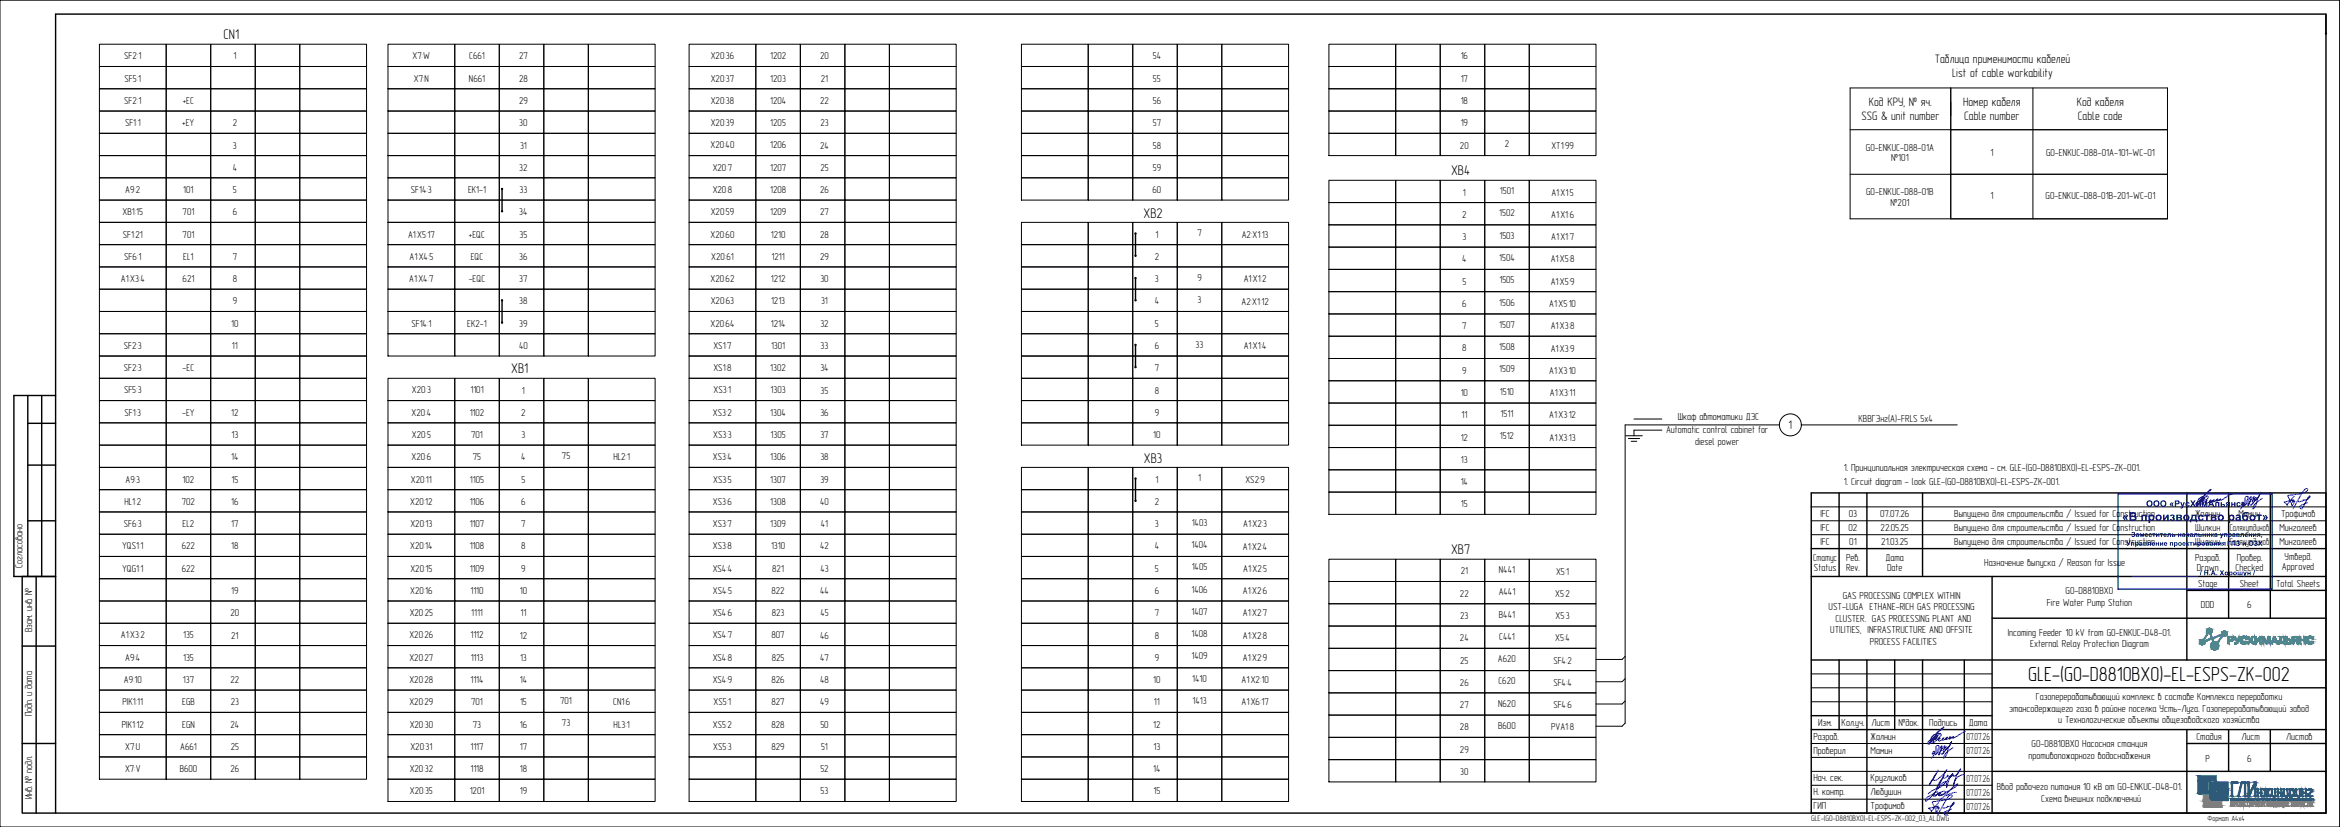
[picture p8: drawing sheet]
<svg xmlns="http://www.w3.org/2000/svg" width="841mm" height="297mm" viewBox="0 0 841 297" stroke-linecap="round" stroke-linejoin="round" font-family="sans-serif">
<defs><g id="words">
<text font-size="7.3" x="729" y="244.5">GLE-(G0-D8810BX0)-EL-ESPS-ZK-002</text>
<g font-size="5">
<text x="80.3" y="14.1">CN1</text>
<text x="521.5" y="63">XB4</text>
<text x="411" y="78.1">XB2</text>
<text x="183.7" y="134.1">XB1</text>
<text x="411.2" y="166.1">XB3</text>
<text x="521.5" y="199.1">XB7</text>
</g>
<g font-size="4.4">
<text x="695.4" y="22.8">Таблица применимости кабелей</text>
<text x="701.6" y="27.8">List of cable workability</text>
<text x="671.7" y="38.1">Код КРУ, № яч.</text>
<text x="705.6" y="38.1">Номер кабеля</text>
<text x="746.4" y="38.1">Код кабеля</text>
<text x="669" y="43.1">SSG &amp; unit number</text>
<text x="705.9" y="43.1">Cable number</text>
<text x="746.8" y="43.1">Cable code</text>
<text x="642.8" y="154.1">1</text>
</g>
<g font-size="3.7">
<text x="670.6" y="54.2">G0-ENKUC-D88-01A</text>
<text x="679.7" y="57.9">№101</text>
<text x="715.5" y="55.9">1</text>
<text x="735.4" y="55.9">G0-ENKUC-D88-01A-101-WC-01</text>
<text x="670.7" y="70.2">G0-ENKUC-D88-01B</text>
<text x="715.5" y="71.6">1</text>
<text x="735.2" y="71.6">G0-ENKUC-D88-01B-201-WC-01</text>
<text x="679.5" y="73.9">№201</text>
<text x="598.8" y="155.6">Automatic control cabinet for</text>
<text x="603" y="150.8">Шкаф автоматики ДЭС</text>
<text x="668" y="151.5">КВВГЭнг(А)-FRLS 5x4</text>
<text x="609.2" y="159.7">diesel power</text>
<text x="662.7" y="169.2">1. Принципиальная электрическая схема - см. GLE-(G0-D8810BX0)-EL-ESPS-ZK-001.</text>
<text x="662.7" y="174.4">1. Circuit diagram - look GLE-(G0-D8810BX0)-EL-ESPS-ZK-001.</text>
<text x="654.3" y="185.8">IFС</text>
<text x="664.5" y="185.8">03</text>
<text x="675.7" y="185.8">07.07.26</text>
<text x="702.4" y="185.8">Выпущено для строительства / Issued for Construction</text>
<text x="788.9" y="185.8">Жалнин</text>
<text x="804.5" y="185.8">Мамин</text>
<text x="819.8" y="185.8">Трофимов</text>
<text x="654.3" y="190.8">IFС</text>
<text x="664.4" y="190.8">02</text>
<text x="675.9" y="190.8">22.05.25</text>
<text x="702.4" y="190.8">Выпущено для строительства / Issued for Construction</text>
<text x="788.9" y="190.8">Шилкин</text>
<text x="801.4" y="190.8">Саляхутдинов</text>
<text x="819.3" y="190.8">Мингалеев</text>
<text x="654.3" y="195.8">IFС</text>
<text x="664.7" y="195.8">01</text>
<text x="676.2" y="195.8">21.03.25</text>
<text x="702.4" y="195.8">Выпущено для строительства / Issued for Construction</text>
<text x="788.9" y="195.8">Шилкин</text>
<text x="801.4" y="195.8">Саляхутдинов</text>
<text x="819.3" y="195.8">Мингалеев</text>
<text x="8.1" y="204" transform="rotate(-90 8.1 204)">Согласовано</text>
<text x="651.6" y="201.5">Статус</text>
<text x="663.5" y="201.5">Рев.</text>
<text x="677.7" y="201.5">Дата</text>
<text x="713.1" y="203.3">Назначение выпуска / Reason for Issue</text>
<text x="788.9" y="201.5">Разраб.</text>
<text x="803.9" y="201.5">Провер.</text>
<text x="821.1" y="201.2">Утверд.</text>
<text x="652" y="205.1">Status</text>
<text x="663.5" y="205.1">Rev.</text>
<text x="678.2" y="205.1">Date</text>
<text x="789.6" y="205.1">Drawn</text>
<text x="803.5" y="205.1">Checked</text>
<text x="820.2" y="204.7">Approved</text>
<text x="662.3" y="215">GAS PROCESSING COMPLEX WITHIN</text>
<text x="742.4" y="213.4">G0-D8810BX0</text>
<text x="790" y="210.8">Stage</text>
<text x="805" y="210.8">Sheet</text>
<text x="818" y="210.8">Total Sheets</text>
<text x="657.2" y="219.1">UST-LUGA ETHANE-RICH GAS PROCESSING</text>
<text x="735.7" y="217.5">Fire Water Pump Station</text>
<text x="791.1" y="218.3">DDD</text>
<text x="807.7" y="218.3">6</text>
<text x="11.6" y="227.1" transform="rotate(-90 11.6 227.1)">Взам. инв. №</text>
<text x="657.8" y="227.5">UTILITIES, INFRASTRUCTURE AND OFFSITE</text>
<text x="659.7" y="223.3">CLUSTER. GAS PROCESSING PLANT AND</text>
<text x="672.1" y="231.7">PROCESS FACILITIES</text>
<text x="721.6" y="228.4">Incoming Feeder 10 kV from G0-ENKUC-D48-01.</text>
<text x="729.6" y="232.5">External Relay Protection Diagram</text>
<text x="731.7" y="251.4">Газоперерабатывающий комплекс в составе Комплекса переработки</text>
<text x="11.6" y="257.3" transform="rotate(-90 11.6 257.3)">Подп. и дата</text>
<text x="722.1" y="255.6">этансодержащего газа в районе поселка Усть-Луга. Газоперерабатывающий завод</text>
<text x="653.5" y="260.8">Изм.</text>
<text x="661.9" y="260.8">Кол.уч.</text>
<text x="672.7" y="260.8">Лист</text>
<text x="682.4" y="260.8">№док.</text>
<text x="693.4" y="260.8">Подпись</text>
<text x="707.7" y="260.8">Дата</text>
<text x="739.7" y="259.8">и Технологические объекты общезаводского хозяйства</text>
<text x="651.7" y="265.7">Разраб.</text>
<text x="672.3" y="265.7">Жалнин</text>
<text x="706.8" y="265.8">07.07.26</text>
<text x="730.2" y="268.4">G0-D8810BX0 Насосная станция</text>
<text x="789.4" y="265.7">Стадия</text>
<text x="805.6" y="265.7">Лист</text>
<text x="821.7" y="265.7">Листов</text>
<text x="651.7" y="270.7">Проверил</text>
<text x="672.3" y="270.7">Мамин</text>
<text x="706.8" y="270.8">07.07.26</text>
<text x="729.1" y="272.5">противопожарного водоснабжения</text>
<text x="792.7" y="273.6">Р</text>
<text x="807.7" y="273.6">6</text>
<text x="651.7" y="280.7">Нач. сек.</text>
<text x="672.3" y="280.7">Кругликов</text>
<text x="706.8" y="280.8">07.07.26</text>
<text x="11.6" y="287.1" transform="rotate(-90 11.6 287.1)">Инв. № подл.</text>
<text x="651.7" y="285.7">Н. контр.</text>
<text x="672.3" y="285.7">Любушин</text>
<text x="706.8" y="285.8">07.07.26</text>
<text x="717.7" y="283.7">Ввод рабочего питания 10 кВ от G0-ENKUC-D48-01.</text>
<text x="733.7" y="287.9">Схема внешних подключений</text>
<text x="651.7" y="290.7">ГИП</text>
<text x="672.3" y="290.7">Трофимов</text>
<text x="706.8" y="290.8">07.07.26</text>
</g>
<g font-size="3.6">
<text x="44.7" y="21.3">SF2:1</text>
<text x="83.9" y="21.3">1</text>
<text x="148.3" y="21.3">X7:W</text>
<text x="168.6" y="21.3">C661</text>
<text x="186.6" y="21.3">27</text>
<text x="255.5" y="21.3">X20:36</text>
<text x="276.8" y="21.3">1202</text>
<text x="294.8" y="21.3">20</text>
<text x="414.3" y="21.3">54</text>
<text x="525" y="21.3">16</text>
<text x="44.7" y="29.3">SF5:1</text>
<text x="148.7" y="29.3">X7:N</text>
<text x="168.6" y="29.3">N661</text>
<text x="186.6" y="29.3">28</text>
<text x="255.5" y="29.3">X20:37</text>
<text x="276.9" y="29.3">1203</text>
<text x="295" y="29.3">21</text>
<text x="414.4" y="29.3">55</text>
<text x="525" y="29.3">17</text>
<text x="44.7" y="37.3">SF2:1</text>
<text x="65.7" y="37.3">+EC</text>
<text x="186.6" y="37.3">29</text>
<text x="255.5" y="37.3">X20:38</text>
<text x="276.8" y="37.3">1204</text>
<text x="294.8" y="37.3">22</text>
<text x="414.3" y="37.3">56</text>
<text x="525" y="37.3">18</text>
<text x="44.9" y="45.3">SF1:1</text>
<text x="65.5" y="45.3">+EY</text>
<text x="83.6" y="45.3">2</text>
<text x="186.6" y="45.3">30</text>
<text x="255.5" y="45.3">X20:39</text>
<text x="276.9" y="45.3">1205</text>
<text x="294.9" y="45.3">23</text>
<text x="414.3" y="45.3">57</text>
<text x="525" y="45.3">19</text>
<text x="83.7" y="53.3">3</text>
<text x="186.9" y="53.3">31</text>
<text x="255.4" y="53.3">X20:40</text>
<text x="276.8" y="53.3">1206</text>
<text x="294.8" y="53.3">24</text>
<text x="414.3" y="53.3">58</text>
<text x="524.7" y="53.3">20</text>
<text x="540.8" y="52.9">2</text>
<text x="557.6" y="53.4">XT1:99</text>
<text x="83.6" y="61.3">4</text>
<text x="186.6" y="61.3">32</text>
<text x="256.2" y="61.3">X20:7</text>
<text x="276.8" y="61.3">1207</text>
<text x="294.9" y="61.3">25</text>
<text x="414.3" y="61.3">59</text>
<text x="45" y="69.3">A9:2</text>
<text x="65.9" y="69.3">101</text>
<text x="83.7" y="69.3">5</text>
<text x="147.7" y="69.3">SF14:3</text>
<text x="168.2" y="69.3">EK1-1</text>
<text x="186.7" y="69.3">33</text>
<text x="256.2" y="69.3">X20:8</text>
<text x="276.8" y="69.3">1208</text>
<text x="294.8" y="69.3">26</text>
<text x="414.2" y="69.3">60</text>
<text x="525.8" y="70.2">1</text>
<text x="539.1" y="69.8">1501</text>
<text x="557.6" y="70.3">A1:X1:5</text>
<text x="44" y="77.3">XB1:15</text>
<text x="65.6" y="77.3">701</text>
<text x="83.6" y="77.4">6</text>
<text x="186.6" y="77.4">34</text>
<text x="255.5" y="77.3">X20:59</text>
<text x="276.8" y="77.3">1209</text>
<text x="294.8" y="77.4">27</text>
<text x="538.8" y="77.7">1502</text>
<text x="525.5" y="78.2">2</text>
<text x="557.5" y="78.3">A1:X1:6</text>
<text x="44.1" y="85.3">SF1:21</text>
<text x="65.6" y="85.3">701</text>
<text x="146.6" y="85.3">A1:X5:17</text>
<text x="168.6" y="85.3">+EQC</text>
<text x="186.7" y="85.4">35</text>
<text x="255.4" y="85.3">X20:60</text>
<text x="277" y="85.3">1210</text>
<text x="294.8" y="85.4">28</text>
<text x="415.3" y="85.4">1</text>
<text x="430.3" y="84.9">7</text>
<text x="446.3" y="85.4">A2:X1:13</text>
<text x="525.6" y="86.2">3</text>
<text x="538.9" y="85.7">1503</text>
<text x="557.5" y="86.3">A1:X1:7</text>
<text x="44.7" y="93.3">SF6:1</text>
<text x="65.9" y="93.3">EL1</text>
<text x="83.6" y="93.4">7</text>
<text x="147.2" y="93.3">A1:X4:5</text>
<text x="169.2" y="93.3">EQC</text>
<text x="186.6" y="93.4">36</text>
<text x="255.6" y="93.3">X20:61</text>
<text x="277.3" y="93.3">1211</text>
<text x="294.8" y="93.4">29</text>
<text x="415" y="93.4">2</text>
<text x="525.5" y="94.2">4</text>
<text x="538.8" y="93.7">1504</text>
<text x="557.3" y="94.3">A1:X5:8</text>
<text x="43.5" y="101.3">A1:X3:4</text>
<text x="65.6" y="101.3">621</text>
<text x="83.6" y="101.4">8</text>
<text x="147.1" y="101.3">A1:X4:7</text>
<text x="168.5" y="101.3">-EQC</text>
<text x="186.6" y="101.4">37</text>
<text x="255.4" y="101.3">X20:62</text>
<text x="277" y="101.3">1212</text>
<text x="294.9" y="101.4">30</text>
<text x="415.1" y="101.4">3</text>
<text x="430.3" y="100.9">9</text>
<text x="447" y="101.4">A1:X1:2</text>
<text x="538.9" y="101.7">1505</text>
<text x="525.6" y="102.2">5</text>
<text x="557.3" y="102.3">A1:X5:9</text>
<text x="83.6" y="109.4">9</text>
<text x="186.6" y="109.4">38</text>
<text x="255.5" y="109.3">X20:63</text>
<text x="277.1" y="109.3">1213</text>
<text x="295.1" y="109.4">31</text>
<text x="415" y="109.4">4</text>
<text x="430.4" y="108.9">3</text>
<text x="446.2" y="109.4">A2:X1:12</text>
<text x="525.5" y="110.2">6</text>
<text x="538.8" y="109.7">1506</text>
<text x="556.8" y="110.3">A1:X5:10</text>
<text x="83.1" y="117.4">10</text>
<text x="147.9" y="117.3">SF14:1</text>
<text x="167.9" y="117.3">EK2-1</text>
<text x="186.6" y="117.4">39</text>
<text x="255.4" y="117.3">X20:64</text>
<text x="277" y="117.3">1214</text>
<text x="294.9" y="117.4">32</text>
<text x="415.1" y="117.4">5</text>
<text x="525.5" y="118.2">7</text>
<text x="538.8" y="117.7">1507</text>
<text x="557.3" y="118.3">A1:X3:8</text>
<text x="44.5" y="125.3">SF2:3</text>
<text x="83.4" y="125.4">11</text>
<text x="186.6" y="125.4">40</text>
<text x="256.4" y="125.3">XS1:7</text>
<text x="277.1" y="125.3">1301</text>
<text x="294.9" y="125.4">33</text>
<text x="415" y="125.4">6</text>
<text x="429.7" y="124.8">33</text>
<text x="447" y="125.4">A1:X1:4</text>
<text x="538.8" y="125.7">1508</text>
<text x="525.5" y="126.2">8</text>
<text x="557.3" y="126.3">A1:X3:9</text>
<text x="44.5" y="133.3">SF2:3</text>
<text x="65.6" y="133.3">-EC</text>
<text x="256.4" y="133.3">XS1:8</text>
<text x="276.9" y="133.3">1302</text>
<text x="294.9" y="133.4">34</text>
<text x="415" y="133.4">7</text>
<text x="525.5" y="134.2">9</text>
<text x="538.8" y="133.7">1509</text>
<text x="556.8" y="134.3">A1:X3:10</text>
<text x="44.6" y="141.3">SF5:3</text>
<text x="148" y="141.3">X20:3</text>
<text x="169.1" y="141.3">1101</text>
<text x="187.6" y="141.4">1</text>
<text x="256.5" y="141.3">XS3:1</text>
<text x="276.9" y="141.3">1303</text>
<text x="294.9" y="141.4">35</text>
<text x="415" y="141.4">8</text>
<text x="525" y="142.2">10</text>
<text x="539.1" y="141.7">1510</text>
<text x="557.1" y="142.3">A1:X3:11</text>
<text x="44.7" y="149.3">SF1:3</text>
<text x="65.4" y="149.3">-EY</text>
<text x="83.1" y="149.3">12</text>
<text x="148" y="149.3">X20:4</text>
<text x="168.8" y="149.3">1102</text>
<text x="187.3" y="149.3">2</text>
<text x="256.2" y="149.3">XS3:2</text>
<text x="276.9" y="149.3">1304</text>
<text x="294.9" y="149.3">36</text>
<text x="415" y="149.3">9</text>
<text x="539.3" y="149.7">1511</text>
<text x="525.3" y="150.2">11</text>
<text x="556.8" y="150.3">A1:X3:12</text>
<text x="83.2" y="157.3">13</text>
<text x="148" y="157.3">X20:5</text>
<text x="169.4" y="157.3">701</text>
<text x="187.4" y="157.3">3</text>
<text x="256.3" y="157.3">XS3:3</text>
<text x="276.9" y="157.3">1305</text>
<text x="294.9" y="157.3">37</text>
<text x="414.5" y="157.3">10</text>
<text x="525" y="158.2">12</text>
<text x="539.1" y="157.7">1512</text>
<text x="556.9" y="158.3">A1:X3:13</text>
<text x="83.1" y="165.3">14</text>
<text x="148" y="165.3">X20:6</text>
<text x="170" y="165.3">75</text>
<text x="187.3" y="165.3">4</text>
<text x="202" y="164.9">75</text>
<text x="220.5" y="165.4">HL2:1</text>
<text x="256.2" y="165.3">XS3:4</text>
<text x="276.9" y="165.3">1306</text>
<text x="294.9" y="165.3">38</text>
<text x="525.1" y="166.2">13</text>
<text x="45.1" y="173.3">A9:3</text>
<text x="65.6" y="173.3">102</text>
<text x="83.2" y="173.3">15</text>
<text x="147.7" y="173.3">X20:11</text>
<text x="168.9" y="173.3">1105</text>
<text x="187.4" y="173.3">5</text>
<text x="256.3" y="173.3">XS3:5</text>
<text x="276.9" y="173.3">1307</text>
<text x="294.9" y="173.3">39</text>
<text x="415.3" y="173.3">1</text>
<text x="430.6" y="172.9">1</text>
<text x="447.6" y="173.4">XS2:9</text>
<text x="525" y="174.2">14</text>
<text x="44.7" y="181.3">HL1:2</text>
<text x="65.4" y="181.3">702</text>
<text x="83.1" y="181.3">16</text>
<text x="147.4" y="181.3">X20:12</text>
<text x="168.8" y="181.3">1106</text>
<text x="187.3" y="181.3">6</text>
<text x="256.2" y="181.3">XS3:6</text>
<text x="276.9" y="181.3">1308</text>
<text x="294.8" y="181.3">40</text>
<text x="415" y="181.3">2</text>
<text x="525.1" y="182.2">15</text>
<text x="44.5" y="189.3">SF6:3</text>
<text x="65.6" y="189.3">EL2</text>
<text x="83.1" y="189.3">17</text>
<text x="147.5" y="189.3">X20:13</text>
<text x="168.8" y="189.3">1107</text>
<text x="187.3" y="189.3">7</text>
<text x="256.2" y="189.3">XS3:7</text>
<text x="276.9" y="189.3">1309</text>
<text x="295" y="189.3">41</text>
<text x="415.1" y="189.3">3</text>
<text x="428.3" y="188.9">1403</text>
<text x="446.8" y="189.4">A1:X2:3</text>
<text x="43.9" y="197.3">YQS1:1</text>
<text x="65.4" y="197.3">622</text>
<text x="83.1" y="197.3">18</text>
<text x="147.4" y="197.3">X20:14</text>
<text x="168.8" y="197.3">1108</text>
<text x="187.3" y="197.3">8</text>
<text x="256.2" y="197.3">XS3:8</text>
<text x="277.1" y="197.3">1310</text>
<text x="294.8" y="197.3">42</text>
<text x="415" y="197.3">4</text>
<text x="428.2" y="196.9">1404</text>
<text x="446.7" y="197.4">A1:X2:4</text>
<text x="43.9" y="205.3">YQG1:1</text>
<text x="65.4" y="205.3">622</text>
<text x="147.5" y="205.3">X20:15</text>
<text x="168.8" y="205.3">1109</text>
<text x="187.3" y="205.3">9</text>
<text x="256.2" y="205.3">XS4:4</text>
<text x="277.6" y="205.3">821</text>
<text x="294.9" y="205.3">43</text>
<text x="415.1" y="205.3">5</text>
<text x="428.3" y="204.9">1405</text>
<text x="446.8" y="205.4">A1:X2:5</text>
<text x="525" y="206.3">21</text>
<text x="538.7" y="205.8">N441</text>
<text x="559.3" y="206.4">X5:1</text>
<text x="83.1" y="213.3">19</text>
<text x="147.4" y="213.3">X20:16</text>
<text x="169.1" y="213.3">1110</text>
<text x="186.8" y="213.3">10</text>
<text x="256.2" y="213.3">XS4:5</text>
<text x="277.3" y="213.3">822</text>
<text x="294.8" y="213.3">44</text>
<text x="415" y="213.3">6</text>
<text x="428.2" y="212.9">1406</text>
<text x="446.7" y="213.4">A1:X2:6</text>
<text x="524.7" y="214.3">22</text>
<text x="538.6" y="213.8">А441</text>
<text x="559" y="214.4">X5:2</text>
<text x="82.8" y="221.3">20</text>
<text x="147.3" y="221.3">X20:25</text>
<text x="169.4" y="221.3">1111</text>
<text x="187.1" y="221.3">11</text>
<text x="256.2" y="221.3">XS4:6</text>
<text x="277.4" y="221.3">823</text>
<text x="294.9" y="221.3">45</text>
<text x="415" y="221.3">7</text>
<text x="428.2" y="220.9">1407</text>
<text x="446.7" y="221.4">A1:X2:7</text>
<text x="538.7" y="221.8">B441</text>
<text x="524.8" y="222.3">23</text>
<text x="559.1" y="222.4">X5:3</text>
<text x="43.5" y="229.3">A1:X3:2</text>
<text x="65.8" y="229.3">135</text>
<text x="83.1" y="229.3">21</text>
<text x="147.2" y="229.3">X20:26</text>
<text x="169.1" y="229.3">1112</text>
<text x="186.8" y="229.3">12</text>
<text x="256.2" y="229.3">XS4:7</text>
<text x="277.3" y="229.3">807</text>
<text x="294.8" y="229.3">46</text>
<text x="415" y="229.3">8</text>
<text x="428.2" y="228.9">1408</text>
<text x="446.7" y="229.4">A1:X2:8</text>
<text x="524.7" y="230.3">24</text>
<text x="538.8" y="229.8">C441</text>
<text x="559" y="230.4">X5:4</text>
<text x="45" y="237.3">A9:4</text>
<text x="65.8" y="237.3">135</text>
<text x="147.2" y="237.3">X20:27</text>
<text x="169.2" y="237.3">1113</text>
<text x="186.9" y="237.3">13</text>
<text x="256.2" y="237.3">XS4:8</text>
<text x="277.4" y="237.3">825</text>
<text x="294.8" y="237.3">47</text>
<text x="415" y="237.3">9</text>
<text x="428.2" y="236.9">1409</text>
<text x="446.7" y="237.4">A1:X2:9</text>
<text x="524.8" y="238.3">25</text>
<text x="538.4" y="237.8">A620</text>
<text x="558.3" y="238.4">SF4:2</text>
<text x="44.5" y="245.3">A9:10</text>
<text x="65.7" y="245.3">137</text>
<text x="82.8" y="245.3">22</text>
<text x="147.2" y="245.3">X20:28</text>
<text x="169.1" y="245.3">1114</text>
<text x="186.8" y="245.3">14</text>
<text x="256.2" y="245.3">XS4:9</text>
<text x="277.3" y="245.3">826</text>
<text x="294.8" y="245.3">48</text>
<text x="414.5" y="245.3">10</text>
<text x="428.5" y="244.9">1410</text>
<text x="446.2" y="245.4">A1:X2:10</text>
<text x="538.5" y="245.8">C620</text>
<text x="524.7" y="246.3">26</text>
<text x="558.3" y="246.4">SF4:4</text>
<text x="44" y="253.3">PIK1:11</text>
<text x="65.4" y="253.3">EGB</text>
<text x="82.9" y="253.4">23</text>
<text x="147.2" y="253.3">X20:29</text>
<text x="169.4" y="253.3">701</text>
<text x="186.9" y="253.4">15</text>
<text x="201.3" y="252.8">701</text>
<text x="220.4" y="253.4">CN1:6</text>
<text x="256.5" y="253.3">XS5:1</text>
<text x="277.3" y="253.3">827</text>
<text x="294.8" y="253.4">49</text>
<text x="414.7" y="253.4">11</text>
<text x="428.6" y="252.8">1413</text>
<text x="446.2" y="253.4">A1:X6:17</text>
<text x="524.7" y="254.3">27</text>
<text x="538.5" y="253.8">N620</text>
<text x="558.3" y="254.4">SF4:6</text>
<text x="43.8" y="261.3">PIK1:12</text>
<text x="65.4" y="261.3">EGN</text>
<text x="82.8" y="261.4">24</text>
<text x="147.3" y="261.3">X20:30</text>
<text x="170" y="261.3">73</text>
<text x="186.8" y="261.4">16</text>
<text x="202" y="260.8">73</text>
<text x="220.6" y="261.4">HL3:1</text>
<text x="256.2" y="261.3">XS5:2</text>
<text x="277.3" y="261.3">828</text>
<text x="294.9" y="261.4">50</text>
<text x="414.5" y="261.4">12</text>
<text x="524.7" y="262.3">28</text>
<text x="538.5" y="261.8">B600</text>
<text x="557.5" y="262.4">PVA1:8</text>
<text x="45" y="269.3">X7:U</text>
<text x="64.7" y="269.3">A661</text>
<text x="82.9" y="269.4">25</text>
<text x="147.5" y="269.3">X20:31</text>
<text x="169.1" y="269.3">1117</text>
<text x="186.8" y="269.4">17</text>
<text x="256.3" y="269.3">XS5:3</text>
<text x="277.3" y="269.3">829</text>
<text x="295.1" y="269.4">51</text>
<text x="414.6" y="269.4">13</text>
<text x="524.7" y="270.3">29</text>
<text x="44.9" y="277.3">X7:V</text>
<text x="64.6" y="277.3">B600</text>
<text x="82.8" y="277.3">26</text>
<text x="147.3" y="277.3">X20:32</text>
<text x="169.1" y="277.3">1118</text>
<text x="186.8" y="277.3">18</text>
<text x="294.9" y="277.3">52</text>
<text x="414.5" y="277.3">14</text>
<text x="524.8" y="278.3">30</text>
<text x="147.3" y="285.3">X20:35</text>
<text x="168.8" y="285.3">1201</text>
<text x="186.8" y="285.3">19</text>
<text x="294.9" y="285.3">53</text>
<text x="414.6" y="285.3">15</text>
</g>
<text font-size="2.9" x="651" y="294.9">GLE-(G0-D8810BX0)-EL-ESPS-ZK-002_03_AL.DWG</text>
<text font-size="2.8" x="793.4" y="294.9">Формат А4х4</text>
</g></defs>
<!-- layer: EPLAN200 -->
<g fill="none" stroke="#000" stroke-width=".36">
<path d="M35.7 15.9h24v8h-24zM59.7 15.9h16v8h-16zM75.7 15.9h16v8h-16zM91.7 15.9h16v8h-16zM107.7 15.9h24v8h-24zM139.4 15.9h24v8h-24zM163.4 15.9h16.1v8h-16.1zM179.5 15.9h16v8h-16zM195.5 15.9h16v8h-16zM211.5 15.9h24v8h-24zM247.7 15.9h24v8h-24zM271.7 15.9h16v8h-16z"/>
<path d="M287.7 15.9h16v8h-16zM303.7 15.9h16v8h-16zM319.7 15.9h24v8h-24zM367.1 15.9h24v8h-24zM391.1 15.9h16v8h-16zM407.1 15.9h16v8h-16zM423.1 15.9h16v8h-16zM439.1 15.9h24v8h-24zM477.6 15.9h24v8h-24zM501.6 15.9h16v8h-16zM517.6 15.9h16v8h-16zM533.6 15.9h16v8h-16z"/>
<path d="M549.6 15.9h24v8h-24zM35.7 23.9h24v8h-24zM35.7 31.9h24v8h-24zM35.7 39.9h24v8h-24zM59.7 23.9h16v8h-16zM59.7 31.9h16v8h-16zM59.7 39.9h16v8h-16zM75.7 23.9h16v8h-16zM75.7 31.9h16v8h-16zM75.7 39.9h16v8h-16zM91.7 23.9h16v8h-16zM91.7 31.9h16v8h-16z"/>
<path d="M91.7 39.9h16v8h-16zM107.7 23.9h24v8h-24zM107.7 31.9h24v8h-24zM107.7 39.9h24v8h-24zM139.4 23.9h24v8h-24zM139.4 31.9h24v8h-24zM139.4 39.9h24v8h-24zM163.4 23.9h16.1v8h-16.1zM163.4 31.9h16.1v8h-16.1zM163.4 39.9h16.1v8h-16.1zM179.5 23.9h16v8h-16zM179.5 31.9h16v8h-16z"/>
<path d="M179.5 39.9h16v8h-16zM195.5 23.9h16v8h-16zM195.5 31.9h16v8h-16zM195.5 39.9h16v8h-16zM211.5 23.9h24v8h-24zM211.5 31.9h24v8h-24zM211.5 39.9h24v8h-24zM247.7 23.9h24v8h-24zM247.7 31.9h24v8h-24zM247.7 39.9h24v8h-24zM271.7 23.9h16v8h-16zM271.7 31.9h16v8h-16z"/>
<path d="M271.7 39.9h16v8h-16zM287.7 23.9h16v8h-16zM287.7 31.9h16v8h-16zM287.7 39.9h16v8h-16zM303.7 23.9h16v8h-16zM303.7 31.9h16v8h-16zM303.7 39.9h16v8h-16zM319.7 23.9h24v8h-24zM319.7 31.9h24v8h-24zM319.7 39.9h24v8h-24zM367.1 23.9h24v8h-24zM367.1 31.9h24v8h-24z"/>
<path d="M367.1 39.9h24v8h-24zM391.1 23.9h16v8h-16zM391.1 31.9h16v8h-16zM391.1 39.9h16v8h-16zM407.1 23.9h16v8h-16zM407.1 31.9h16v8h-16zM407.1 39.9h16v8h-16zM423.1 23.9h16v8h-16zM423.1 31.9h16v8h-16zM423.1 39.9h16v8h-16zM439.1 23.9h24v8h-24zM439.1 31.9h24v8h-24z"/>
<path d="M439.1 39.9h24v8h-24zM477.6 23.9h24v8h-24zM477.6 39.9h24v8h-24zM477.6 31.9h24v8h-24zM501.6 23.9h16v8h-16zM501.6 39.9h16v8h-16zM501.6 31.9h16v8h-16zM517.6 23.9h16v8h-16zM517.6 39.9h16v8h-16zM517.6 31.9h16v8h-16zM533.6 23.9h16v8h-16zM533.6 39.9h16v8h-16z"/>
<path d="M533.6 31.9h16v8h-16zM549.6 23.9h24v8h-24zM549.6 39.9h24v8h-24zM549.6 31.9h24v8h-24zM35.7 47.9h24v8h-24zM35.7 55.9h24v8h-24zM59.7 47.9h16v8h-16zM59.7 55.9h16v8h-16zM75.7 47.9h16v8h-16zM75.7 55.9h16v8h-16zM91.7 47.9h16v8h-16zM91.7 55.9h16v8h-16z"/>
<path d="M107.7 47.9h24v8h-24zM107.7 55.9h24v8h-24zM139.4 47.9h24v8h-24zM139.4 55.9h24v8h-24zM163.4 47.9h16.1v8h-16.1zM163.4 55.9h16.1v8h-16.1zM179.5 47.9h16v8h-16zM179.5 55.9h16v8h-16zM195.5 47.9h16v8h-16zM195.5 55.9h16v8h-16zM211.5 47.9h24v8h-24zM211.5 55.9h24v8h-24z"/>
<path d="M247.7 47.9h24v8h-24zM247.7 55.9h24v8h-24zM271.7 47.9h16v8h-16zM271.7 55.9h16v8h-16zM287.7 47.9h16v8h-16zM287.7 55.9h16v8h-16zM303.7 47.9h16v8h-16zM303.7 55.9h16v8h-16zM319.7 47.9h24v8h-24zM319.7 55.9h24v8h-24zM367.1 55.9h24v8h-24zM367.1 47.9h24v8h-24z"/>
<path d="M391.1 55.9h16v8h-16zM391.1 47.9h16v8h-16zM407.1 55.9h16v8h-16zM407.1 47.9h16v8h-16zM423.1 55.9h16v8h-16zM423.1 47.9h16v8h-16zM439.1 55.9h24v8h-24zM439.1 47.9h24v8h-24zM477.6 47.9h24v8h-24zM501.6 47.9h16v8h-16zM517.6 47.9h16v8h-16zM533.6 47.9h16v8h-16z"/>
<path d="M549.6 47.9h24v8h-24zM35.7 63.9h24v8h-24zM35.7 71.9h24v8h-24zM35.7 79.9h24v8h-24zM59.7 63.9h16v8h-16zM59.7 71.9h16v8h-16zM59.7 79.9h16v8h-16zM75.7 63.9h16v8h-16zM75.7 71.9h16v8h-16zM75.7 79.9h16v8h-16zM91.7 63.9h16v8h-16zM91.7 71.9h16v8h-16z"/>
<path d="M91.7 79.9h16v8h-16zM107.7 63.9h24v8h-24zM107.7 71.9h24v8h-24zM107.7 79.9h24v8h-24zM139.4 63.9h24v8h-24zM139.4 71.9h24v8h-24zM139.4 79.9h24v8h-24zM163.4 63.9h16.1v8h-16.1zM163.4 71.9h16.1v8h-16.1zM163.4 79.9h16.1v8h-16.1zM179.5 63.9h16v8h-16zM179.5 71.9h16v8h-16z"/>
<path d="M179.5 79.9h16v8h-16zM195.5 63.9h16v8h-16zM195.5 71.9h16v8h-16zM195.5 79.9h16v8h-16zM211.5 63.9h24v8h-24zM211.5 71.9h24v8h-24zM211.5 79.9h24v8h-24zM247.7 63.9h24v8h-24zM247.7 71.9h24v8h-24zM247.7 79.9h24v8h-24zM271.7 63.9h16v8h-16zM271.7 71.9h16v8h-16z"/>
<path d="M271.7 79.9h16v8h-16zM287.7 63.9h16v8h-16zM287.7 71.9h16v8h-16zM287.7 79.9h16v8h-16zM303.7 63.9h16v8h-16zM303.7 71.9h16v8h-16zM303.7 79.9h16v8h-16zM319.7 63.9h24v8h-24zM319.7 71.9h24v8h-24zM319.7 79.9h24v8h-24zM367.1 79.9h24v8h-24zM367.1 63.9h24v8h-24z"/>
<path d="M391.1 79.9h16v8h-16zM391.1 63.9h16v8h-16zM407.1 79.9h16v8h-16zM407.1 63.9h16v8h-16zM423.1 79.9h16v8h-16zM423.1 63.9h16v8h-16zM439.1 79.9h24v8h-24zM439.1 63.9h24v8h-24zM477.6 64.8h24v8h-24zM477.6 72.8h24v8h-24zM501.6 64.8h16v8h-16zM501.6 72.8h16v8h-16z"/>
<path d="M517.6 64.8h16v8h-16zM517.6 72.8h16v8h-16zM533.6 64.8h16v8h-16zM533.6 72.8h16v8h-16zM549.6 64.8h24v8h-24zM549.6 72.8h24v8h-24zM35.7 87.9h24v8h-24zM35.7 95.9h24v8h-24zM59.7 87.9h16v8h-16zM59.7 95.9h16v8h-16zM75.7 87.9h16v8h-16zM75.7 95.9h16v8h-16z"/>
<path d="M91.7 87.9h16v8h-16zM91.7 95.9h16v8h-16zM107.7 87.9h24v8h-24zM107.7 95.9h24v8h-24zM139.4 87.9h24v8h-24zM139.4 95.9h24v8h-24zM163.4 87.9h16.1v8h-16.1zM163.4 95.9h16.1v8h-16.1zM179.5 87.9h16v8h-16zM179.5 95.9h16v8h-16zM195.5 87.9h16v8h-16zM195.5 95.9h16v8h-16z"/>
<path d="M211.5 87.9h24v8h-24zM211.5 95.9h24v8h-24zM247.7 87.9h24v8h-24zM247.7 95.9h24v8h-24zM271.7 87.9h16v8h-16zM271.7 95.9h16v8h-16zM287.7 87.9h16v8h-16zM287.7 95.9h16v8h-16zM303.7 87.9h16v8h-16zM303.7 95.9h16v8h-16zM319.7 87.9h24v8h-24zM319.7 95.9h24v8h-24z"/>
<path d="M367.1 95.9h24v8h-24zM367.1 87.9h24v8h-24zM391.1 95.9h16v8h-16zM391.1 87.9h16v8h-16zM407.1 95.9h16v8h-16zM407.1 87.9h16v8h-16zM423.1 95.9h16v8h-16zM423.1 87.9h16v8h-16zM439.1 95.9h24v8h-24zM439.1 87.9h24v8h-24zM477.6 80.8h24v8h-24zM477.6 88.8h24v8h-24z"/>
<path d="M477.6 96.8h24v8h-24zM501.6 80.8h16v8h-16zM501.6 88.8h16v8h-16zM501.6 96.8h16v8h-16zM517.6 80.8h16v8h-16zM517.6 88.8h16v8h-16zM517.6 96.8h16v8h-16zM533.6 80.8h16v8h-16zM533.6 88.8h16v8h-16zM533.6 96.8h16v8h-16zM549.6 80.8h24v8h-24zM549.6 88.8h24v8h-24z"/>
<path d="M549.6 96.8h24v8h-24zM35.7 103.9h24v8h-24zM35.7 111.9h24v8h-24zM35.7 119.9h24v8h-24zM59.7 103.9h16v8h-16zM59.7 111.9h16v8h-16zM59.7 119.9h16v8h-16zM75.7 103.9h16v8h-16zM75.7 111.9h16v8h-16zM75.7 119.9h16v8h-16zM91.7 103.9h16v8h-16zM91.7 111.9h16v8h-16z"/>
<path d="M91.7 119.9h16v8h-16zM107.7 103.9h24v8h-24zM107.7 111.9h24v8h-24zM107.7 119.9h24v8h-24zM139.4 111.9h24v8h-24zM139.4 103.9h24v8h-24zM139.4 119.9h24v8h-24zM163.4 111.9h16.1v8h-16.1zM163.4 103.9h16.1v8h-16.1zM163.4 119.9h16.1v8h-16.1zM179.5 111.9h16v8h-16zM179.5 103.9h16v8h-16z"/>
<path d="M179.5 119.9h16v8h-16zM195.5 111.9h16v8h-16zM195.5 103.9h16v8h-16zM195.5 119.9h16v8h-16zM211.5 111.9h24v8h-24zM211.5 103.9h24v8h-24zM211.5 119.9h24v8h-24zM247.7 103.9h24v8h-24zM247.7 111.9h24v8h-24zM247.7 119.9h24v8h-24zM271.7 103.9h16v8h-16zM271.7 111.9h16v8h-16z"/>
<path d="M271.7 119.9h16v8h-16zM287.7 103.9h16v8h-16zM287.7 111.9h16v8h-16zM287.7 119.9h16v8h-16zM303.7 103.9h16v8h-16zM303.7 111.9h16v8h-16zM303.7 119.9h16v8h-16zM319.7 103.9h24v8h-24zM319.7 111.9h24v8h-24zM319.7 119.9h24v8h-24zM367.1 103.9h24v8h-24zM367.1 111.9h24v8h-24z"/>
<path d="M367.1 119.9h24v8h-24zM391.1 103.9h16v8h-16zM391.1 111.9h16v8h-16zM391.1 119.9h16v8h-16zM407.1 103.9h16v8h-16zM407.1 111.9h16v8h-16zM407.1 119.9h16v8h-16zM423.1 103.9h16v8h-16zM423.1 111.9h16v8h-16zM423.1 119.9h16v8h-16zM439.1 103.9h24v8h-24zM439.1 111.9h24v8h-24z"/>
<path d="M439.1 119.9h24v8h-24zM477.6 104.8h24v8h-24zM477.6 112.8h24v8h-24zM501.6 104.8h16v8h-16zM501.6 112.8h16v8h-16zM517.6 104.8h16v8h-16zM517.6 112.8h16v8h-16zM533.6 104.8h16v8h-16zM533.6 112.8h16v8h-16zM549.6 104.8h24v8h-24zM549.6 112.8h24v8h-24zM35.7 127.9h24v8h-24z"/>
<path d="M35.7 135.9h24v8h-24zM59.7 127.9h16v8h-16zM59.7 135.9h16v8h-16zM75.7 127.9h16v8h-16zM75.7 135.9h16v8h-16zM91.7 127.9h16v8h-16zM91.7 135.9h16v8h-16zM107.7 127.9h24v8h-24zM107.7 135.9h24v8h-24zM139.4 135.9h24v8h-24zM163.4 135.9h16.1v8h-16.1zM179.5 135.9h16v8h-16z"/>
<path d="M195.5 135.9h16v8h-16zM211.5 135.9h24v8h-24zM247.7 127.9h24v8h-24zM247.7 135.9h24v8h-24zM271.7 127.9h16v8h-16zM271.7 135.9h16v8h-16zM287.7 127.9h16v8h-16zM287.7 135.9h16v8h-16zM303.7 127.9h16v8h-16zM303.7 135.9h16v8h-16zM319.7 127.9h24v8h-24zM319.7 135.9h24v8h-24z"/>
<path d="M367.1 127.9h24v8h-24zM367.1 135.9h24v8h-24zM391.1 127.9h16v8h-16zM391.1 135.9h16v8h-16zM407.1 127.9h16v8h-16zM407.1 135.9h16v8h-16zM423.1 127.9h16v8h-16zM423.1 135.9h16v8h-16zM439.1 127.9h24v8h-24zM439.1 135.9h24v8h-24zM477.6 120.8h24v8h-24zM477.6 128.8h24v8h-24z"/>
<path d="M477.6 136.8h24v8h-24zM501.6 120.8h16v8h-16zM501.6 128.8h16v8h-16zM501.6 136.8h16v8h-16zM517.6 120.8h16v8h-16zM517.6 128.8h16v8h-16zM517.6 136.8h16v8h-16zM533.6 120.8h16v8h-16zM533.6 128.8h16v8h-16zM533.6 136.8h16v8h-16zM549.6 120.8h24v8h-24zM549.6 128.8h24v8h-24z"/>
<path d="M549.6 136.8h24v8h-24zM35.7 143.9h24v8h-24zM35.7 151.9h24v8h-24zM35.7 159.9h24v8h-24zM59.7 143.9h16v8h-16zM59.7 151.9h16v8h-16zM59.7 159.9h16v8h-16zM75.7 143.9h16v8h-16zM75.7 151.9h16v8h-16zM75.7 159.9h16v8h-16zM91.7 143.9h16v8h-16zM91.7 151.9h16v8h-16z"/>
<path d="M91.7 159.9h16v8h-16zM107.7 143.9h24v8h-24zM107.7 151.9h24v8h-24zM107.7 159.9h24v8h-24zM139.4 151.9h24v8h-24zM139.4 159.9h24v8h-24zM139.4 143.9h24v8h-24zM163.4 151.9h16.1v8h-16.1zM163.4 159.9h16.1v8h-16.1zM163.4 143.9h16.1v8h-16.1zM179.5 151.9h16v8h-16zM179.5 159.9h16v8h-16z"/>
<path d="M179.5 143.9h16v8h-16zM195.5 151.9h16v8h-16zM195.5 159.9h16v8h-16zM195.5 143.9h16v8h-16zM211.5 151.9h24v8h-24zM211.5 159.9h24v8h-24zM211.5 143.9h24v8h-24zM247.7 143.9h24v8h-24zM247.7 151.9h24v8h-24zM247.7 159.9h24v8h-24zM271.7 143.9h16v8h-16zM271.7 151.9h16v8h-16z"/>
<path d="M271.7 159.9h16v8h-16zM287.7 143.9h16v8h-16zM287.7 151.9h16v8h-16zM287.7 159.9h16v8h-16zM303.7 143.9h16v8h-16zM303.7 151.9h16v8h-16zM303.7 159.9h16v8h-16zM319.7 143.9h24v8h-24zM319.7 151.9h24v8h-24zM319.7 159.9h24v8h-24zM367.1 143.9h24v8h-24zM367.1 151.9h24v8h-24z"/>
<path d="M391.1 143.9h16v8h-16zM391.1 151.9h16v8h-16zM407.1 143.9h16v8h-16zM407.1 151.9h16v8h-16zM423.1 143.9h16v8h-16zM423.1 151.9h16v8h-16zM439.1 143.9h24v8h-24zM439.1 151.9h24v8h-24zM477.6 144.8h24v7.9h-24zM477.6 152.7h24v8h-24zM501.6 144.8h16v7.9h-16zM501.6 152.7h16v8h-16z"/>
<path d="M517.6 144.8h16v7.9h-16zM517.6 152.7h16v8h-16zM533.6 144.8h16v7.9h-16zM533.6 152.7h16v8h-16zM549.6 144.8h24v7.9h-24zM549.6 152.7h24v8h-24zM35.7 167.9h24v8h-24zM35.7 175.9h24v8h-24zM59.7 167.9h16v8h-16zM59.7 175.9h16v8h-16zM75.7 167.9h16v8h-16zM75.7 175.9h16v8h-16z"/>
<path d="M91.7 167.9h16v8h-16zM91.7 175.9h16v8h-16zM107.7 167.9h24v8h-24zM107.7 175.9h24v8h-24zM139.4 175.9h24v8h-24zM139.4 167.9h24v8h-24zM163.4 175.9h16.1v8h-16.1zM163.4 167.9h16.1v8h-16.1zM179.5 175.9h16v8h-16zM179.5 167.9h16v8h-16zM195.5 175.9h16v8h-16zM195.5 167.9h16v8h-16z"/>
<path d="M211.5 175.9h24v8h-24zM211.5 167.9h24v8h-24zM247.7 167.9h24v8h-24zM247.7 175.9h24v8h-24zM271.7 167.9h16v8h-16zM271.7 175.9h16v8h-16zM287.7 167.9h16v8h-16zM287.7 175.9h16v8h-16zM303.7 167.9h16v8h-16zM303.7 175.9h16v8h-16zM319.7 167.9h24v8h-24zM319.7 175.9h24v8h-24z"/>
<path d="M367.1 167.9h24v8h-24zM367.1 175.9h24v8h-24zM391.1 167.9h16v8h-16zM391.1 175.9h16v8h-16zM407.1 167.9h16v8h-16zM407.1 175.9h16v8h-16zM423.1 167.9h16v8h-16zM423.1 175.9h16v8h-16zM439.1 167.9h24v8h-24zM439.1 175.9h24v8h-24zM477.6 168.7h24v8h-24zM477.6 160.7h24v8h-24z"/>
<path d="M477.6 176.7h24v8h-24zM501.6 168.7h16v8h-16zM501.6 160.7h16v8h-16zM501.6 176.7h16v8h-16zM517.6 168.7h16v8h-16zM517.6 160.7h16v8h-16zM517.6 176.7h16v8h-16zM533.6 168.7h16v8h-16zM533.6 160.7h16v8h-16zM533.6 176.7h16v8h-16zM549.6 168.7h24v8h-24zM549.6 160.7h24v8h-24z"/>
<path d="M549.6 176.7h24v8h-24zM35.7 183.9h24v8h-24zM35.7 191.9h24v8h-24zM35.7 199.9h24v8h-24zM59.7 183.9h16v8h-16zM59.7 191.9h16v8h-16zM59.7 199.9h16v8h-16zM75.7 183.9h16v8h-16zM75.7 191.9h16v8h-16zM75.7 199.9h16v8h-16zM91.7 183.9h16v8h-16zM91.7 191.9h16v8h-16z"/>
<path d="M91.7 199.9h16v8h-16zM107.7 183.9h24v8h-24zM107.7 191.9h24v8h-24zM107.7 199.9h24v8h-24zM139.4 183.9h24v8h-24zM139.4 191.9h24v8h-24zM139.4 199.9h24v8h-24zM163.4 183.9h16.1v8h-16.1zM163.4 191.9h16.1v8h-16.1zM163.4 199.9h16.1v8h-16.1zM179.5 183.9h16v8h-16zM179.5 191.9h16v8h-16z"/>
<path d="M179.5 199.9h16v8h-16zM195.5 183.9h16v8h-16zM195.5 191.9h16v8h-16zM195.5 199.9h16v8h-16zM211.5 183.9h24v8h-24zM211.5 191.9h24v8h-24zM211.5 199.9h24v8h-24zM247.7 183.9h24v8h-24zM247.7 191.9h24v8h-24zM247.7 199.9h24v8h-24zM271.7 183.9h16v8h-16zM271.7 191.9h16v8h-16z"/>
<path d="M271.7 199.9h16v8h-16zM287.7 183.9h16v8h-16zM287.7 191.9h16v8h-16zM287.7 199.9h16v8h-16zM303.7 183.9h16v8h-16zM303.7 191.9h16v8h-16zM303.7 199.9h16v8h-16zM319.7 183.9h24v8h-24zM319.7 191.9h24v8h-24zM319.7 199.9h24v8h-24zM367.1 183.9h24v8h-24zM367.1 191.9h24v8h-24z"/>
<path d="M367.1 199.9h24v8h-24zM391.1 183.9h16v8h-16zM391.1 191.9h16v8h-16zM391.1 199.9h16v8h-16zM407.1 183.9h16v8h-16zM407.1 191.9h16v8h-16zM407.1 199.9h16v8h-16zM423.1 183.9h16v8h-16zM423.1 191.9h16v8h-16zM423.1 199.9h16v8h-16zM439.1 183.9h24v8h-24zM439.1 191.9h24v8h-24z"/>
<path d="M439.1 199.9h24v8h-24zM35.7 207.9h24v8h-24zM35.7 215.9h24v8h-24zM59.7 207.9h16v8h-16zM59.7 215.9h16v8h-16zM75.7 207.9h16v8h-16zM75.7 215.9h16v8h-16zM91.7 207.9h16v8h-16zM91.7 215.9h16v8h-16zM107.7 207.9h24v8h-24zM107.7 215.9h24v8h-24zM139.4 207.9h24v8h-24z"/>
<path d="M139.4 215.9h24v8h-24zM163.4 207.9h16.1v8h-16.1zM163.4 215.9h16.1v8h-16.1zM179.5 207.9h16v8h-16zM179.5 215.9h16v8h-16zM195.5 207.9h16v8h-16zM195.5 215.9h16v8h-16zM211.5 207.9h24v8h-24zM211.5 215.9h24v8h-24zM247.7 207.9h24v8h-24zM247.7 215.9h24v8h-24zM271.7 207.9h16v8h-16z"/>
<path d="M271.7 215.9h16v8h-16zM287.7 207.9h16v8h-16zM287.7 215.9h16v8h-16zM303.7 207.9h16v8h-16zM303.7 215.9h16v8h-16zM319.7 207.9h24v8h-24zM319.7 215.9h24v8h-24zM367.1 207.9h24v8h-24zM367.1 215.9h24v8h-24zM391.1 207.9h16v8h-16zM391.1 215.9h16v8h-16zM407.1 207.9h16v8h-16z"/>
<path d="M407.1 215.9h16v8h-16zM423.1 207.9h16v8h-16zM423.1 215.9h16v8h-16zM439.1 207.9h24v8h-24zM439.1 215.9h24v8h-24zM477.6 200.9h24v8h-24zM477.6 216.9h24v8h-24zM477.6 208.9h24v8h-24zM501.6 200.9h16v8h-16zM501.6 216.9h16v8h-16zM501.6 208.9h16v8h-16zM517.6 200.9h16v8h-16z"/>
<path d="M517.6 216.9h16v8h-16zM517.6 208.9h16v8h-16zM533.6 200.9h16v8h-16zM533.6 216.9h16v8h-16zM533.6 208.9h16v8h-16zM549.6 200.9h24v8h-24zM549.6 216.9h24v8h-24zM549.6 208.9h24v8h-24zM35.7 223.9h24v8h-24zM35.7 231.9h24v8h-24zM35.7 239.9h24v8h-24zM59.7 223.9h16v8h-16z"/>
<path d="M59.7 231.9h16v8h-16zM59.7 239.9h16v8h-16zM75.7 223.9h16v8h-16zM75.7 231.9h16v8h-16zM75.7 239.9h16v8h-16zM91.7 223.9h16v8h-16zM91.7 231.9h16v8h-16zM91.7 239.9h16v8h-16zM107.7 223.9h24v8h-24zM107.7 231.9h24v8h-24zM107.7 239.9h24v8h-24zM139.4 231.9h24v8h-24z"/>
<path d="M139.4 239.9h24v8h-24zM139.4 223.9h24v8h-24zM163.4 231.9h16.1v8h-16.1zM163.4 239.9h16.1v8h-16.1zM163.4 223.9h16.1v8h-16.1zM179.5 231.9h16v8h-16zM179.5 239.9h16v8h-16zM179.5 223.9h16v8h-16zM195.5 231.9h16v8h-16zM195.5 239.9h16v8h-16zM195.5 223.9h16v8h-16zM211.5 231.9h24v8h-24z"/>
<path d="M211.5 239.9h24v8h-24zM211.5 223.9h24v8h-24zM247.7 223.9h24v8h-24zM247.7 231.9h24v8h-24zM247.7 239.9h24v8h-24zM271.7 223.9h16v8h-16zM271.7 231.9h16v8h-16zM271.7 239.9h16v8h-16zM287.7 223.9h16v8h-16zM287.7 231.9h16v8h-16zM287.7 239.9h16v8h-16zM303.7 223.9h16v8h-16z"/>
<path d="M303.7 231.9h16v8h-16zM303.7 239.9h16v8h-16zM319.7 223.9h24v8h-24zM319.7 231.9h24v8h-24zM319.7 239.9h24v8h-24zM367.1 223.9h24v8h-24zM367.1 231.9h24v8h-24zM367.1 239.9h24v8h-24zM391.1 223.9h16v8h-16zM391.1 231.9h16v8h-16zM391.1 239.9h16v8h-16zM407.1 223.9h16v8h-16z"/>
<path d="M407.1 231.9h16v8h-16zM407.1 239.9h16v8h-16zM423.1 223.9h16v8h-16zM423.1 231.9h16v8h-16zM423.1 239.9h16v8h-16zM439.1 223.9h24v8h-24zM439.1 231.9h24v8h-24zM439.1 239.9h24v8h-24zM477.6 224.9h24v8h-24zM477.6 232.9h24v8h-24zM501.6 224.9h16v8h-16zM501.6 232.9h16v8h-16z"/>
<path d="M517.6 224.9h16v8h-16zM517.6 232.9h16v8h-16zM533.6 224.9h16v8h-16zM533.6 232.9h16v8h-16zM549.6 224.9h24v8h-24zM549.6 232.9h24v8h-24zM35.7 247.9h24v8h-24zM35.7 255.9h24v8h-24zM59.7 247.9h16v8h-16zM59.7 255.9h16v8h-16zM75.7 247.9h16v8h-16zM75.7 255.9h16v8h-16z"/>
<path d="M91.7 247.9h16v8h-16zM91.7 255.9h16v8h-16zM107.7 247.9h24v8h-24zM107.7 255.9h24v8h-24zM139.4 247.9h24v8h-24zM139.4 255.9h24v8h-24zM163.4 247.9h16.1v8h-16.1zM163.4 255.9h16.1v8h-16.1zM179.5 247.9h16v8h-16zM179.5 255.9h16v8h-16zM195.5 247.9h16v8h-16zM195.5 255.9h16v8h-16z"/>
<path d="M211.5 247.9h24v8h-24zM211.5 255.9h24v8h-24zM247.7 247.9h24v8h-24zM247.7 255.9h24v8h-24zM271.7 247.9h16v8h-16zM271.7 255.9h16v8h-16zM287.7 247.9h16v8h-16zM287.7 255.9h16v8h-16zM303.7 247.9h16v8h-16zM303.7 255.9h16v8h-16zM319.7 247.9h24v8h-24zM319.7 255.9h24v8h-24z"/>
<path d="M367.1 255.9h24v8h-24zM367.1 247.9h24v8h-24zM391.1 255.9h16v8h-16zM391.1 247.9h16v8h-16zM407.1 255.9h16v8h-16zM407.1 247.9h16v8h-16zM423.1 255.9h16v8h-16zM423.1 247.9h16v8h-16zM439.1 255.9h24v8h-24zM439.1 247.9h24v8h-24zM477.6 240.9h24v8h-24zM477.6 248.9h24v7.9h-24z"/>
<path d="M477.6 256.8h24v8h-24zM501.6 240.9h16v8h-16zM501.6 248.9h16v7.9h-16zM501.6 256.8h16v8h-16zM517.6 240.9h16v8h-16zM517.6 248.9h16v7.9h-16zM517.6 256.8h16v8h-16zM533.6 240.9h16v8h-16zM533.6 248.9h16v7.9h-16zM533.6 256.8h16v8h-16zM549.6 240.9h24v8h-24zM549.6 248.9h24v7.9h-24z"/>
<path d="M549.6 256.8h24v8h-24zM35.7 263.9h24v8h-24zM35.7 271.9h24v8h-24zM59.7 263.9h16v8h-16zM59.7 271.9h16v8h-16zM75.7 263.9h16v8h-16zM75.7 271.9h16v8h-16zM91.7 263.9h16v8h-16zM91.7 271.9h16v8h-16zM107.7 263.9h24v8h-24zM107.7 271.9h24v8h-24zM139.4 263.9h24v8h-24z"/>
<path d="M139.4 271.9h24v8h-24zM139.4 279.9h24v8h-24zM163.4 263.9h16.1v8h-16.1zM163.4 271.9h16.1v8h-16.1zM163.4 279.9h16.1v8h-16.1zM179.5 263.9h16v8h-16zM179.5 271.9h16v8h-16zM179.5 279.9h16v8h-16zM195.5 263.9h16v8h-16zM195.5 271.9h16v8h-16zM195.5 279.9h16v8h-16zM211.5 263.9h24v8h-24z"/>
<path d="M211.5 271.9h24v8h-24zM211.5 279.9h24v8h-24zM247.7 263.9h24v8h-24zM247.7 271.9h24v8h-24zM247.7 279.9h24v8h-24zM271.7 263.9h16v8h-16zM271.7 271.9h16v8h-16zM271.7 279.9h16v8h-16zM287.7 263.9h16v8h-16zM287.7 271.9h16v8h-16zM287.7 279.9h16v8h-16zM303.7 263.9h16v8h-16z"/>
<path d="M303.7 271.9h16v8h-16zM303.7 279.9h16v8h-16zM319.7 263.9h24v8h-24zM319.7 271.9h24v8h-24zM319.7 279.9h24v8h-24zM367.1 263.9h24v8h-24zM367.1 271.9h24v8h-24zM367.1 279.9h24v8h-24zM391.1 263.9h16v8h-16zM391.1 271.9h16v8h-16zM391.1 279.9h16v8h-16zM407.1 263.9h16v8h-16z"/>
<path d="M407.1 271.9h16v8h-16zM407.1 279.9h16v8h-16zM423.1 263.9h16v8h-16zM423.1 271.9h16v8h-16zM423.1 279.9h16v8h-16zM439.1 263.9h24v8h-24zM439.1 271.9h24v8h-24zM439.1 279.9h24v8h-24zM477.6 264.8h24v8h-24zM477.6 272.8h24v8h-24zM501.6 264.8h16v8h-16zM501.6 272.8h16v8h-16z"/>
<path d="M517.6 264.8h16v8h-16zM517.6 272.8h16v8h-16zM533.6 264.8h16v8h-16zM533.6 272.8h16v8h-16zM549.6 264.8h24v8h-24zM549.6 272.8h24v8h-24z"/>
</g>
<!-- layer: EPLAN100 -->
<path d="M180.4 67.9v8M408.1 83.9v8M408.1 99.9v8M180.4 107.9v8M408.1 123.9v8M408.1 171.9v8" fill="none" stroke="#000" stroke-width=".51"/>
<g fill="#000" stroke="#000" stroke-width=".36">
<circle cx="180.4" cy="67.9" r=".24"/>
<circle cx="180.4" cy="75.9" r=".24"/>
<circle cx="408.1" cy="83.9" r=".24"/>
<circle cx="408.1" cy="99.9" r=".24"/>
<circle cx="408.1" cy="91.9" r=".24"/>
<circle cx="180.4" cy="107.9" r=".24"/>
<circle cx="180.4" cy="115.9" r=".24"/>
<circle cx="408.1" cy="107.9" r=".24"/>
<circle cx="408.1" cy="123.9" r=".24"/>
<circle cx="408.1" cy="131.9" r=".24"/>
<circle cx="408.1" cy="171.9" r=".24"/>
<circle cx="408.1" cy="179.9" r=".24"/>
</g>
<!-- layer: 0 -->
<g fill="none" stroke="#000" stroke-width=".51">
<path d="M836 5.1v7M10 142.1v65M10 152h10M15 142.1v65M20 142.1h-15v65h15M10 167.1h10M651 177h185v115h-185zM661 177v30.1M671 177v30.1M691 177v30.1M786 177v60.1M801 177v45"/>
<path d="M816 177v45M10 187.1h10M651 197h185M8 207.1v84.9h828v-286.9h-816v286.9M13 207.1v84.9M651 207.1h185M716 207.1v84.9M786 212.1h50M8 232.1h12M651 237.1h185M661 237.1v25M671 237.1v54.9"/>
<path d="M681 237.1v25M691 237.1v54.9M706 237.1v54.9M716 222h120M651 257.1h65M716 247h120M8 267h12M651 262.1h185M716 277.1h120M786 267h50M786 262.1v29.9M801 262.1v15"/>
<path d="M816 262.1v15"/>
</g>
<g fill="none" stroke="#000" stroke-width=".36">
<path d="M841 .1v296.9M665 31.6h114v47h-114zM701.1 31.6v47M730.7 31.6v47M665 46.6h114M665 62.6h114M584.1 152.6h55.4M647.4 152.6h56.1M651 192.1h185M651 187.1h185M651 182.1h185M584.1 235.8l-1.1 1.1h-9.4"/>
<path d="M584.1 243.8l-1.1 1.1h-9.4M584.1 259.7l-1.1 1.1h-9.4M584.1 251.8l-1.1 1.1h-9.4M651 252.1h65M651 247h65M651 242h65M651 277.1h65M651 272h65M651 267h65M671 262.1h.6M651 287h65M651 282.1h65"/>
<circle cx="643.5" cy="152.6" r="3.9"/>
</g>
<circle cx="836" cy="12.1" r=".24" fill="#000" stroke="#000" stroke-width=".36"/>
<!-- layer: 1_RAZ -->
<path d="M0 .1h841v296.9h-841zM584.1 152.6v107.1M584.3 156.5h6M585.3 157.5h4M586.3 158.5h2M587.3 150.5h10M597.3 154.5h-10v2" fill="none" stroke="#000" stroke-width=".36"/>
<!-- layer: 0 -->
<g fill="#005591" stroke="#005591" stroke-width=".36">
<path d="M798.9 283.6h.5z"/>
<path d="M794.7 287.5h6.1z"/>
<path d="M810.5 280.9h.2z"/>
<path d="M806.8 281.3l.3-.2z"/>
<path d="M810.8 281.1l-.1 .2z"/>
<path d="M828.7 283.4h.2z"/>
<path d="M827.4 283.4h.2z"/>
<path d="M826.5 283.4h.2z"/>
<path d="M825.2 283.4h.2z"/>
<path d="M822.1 283.4h.2z"/>
<path d="M820.8 283.4h.2z"/>
<path d="M819.9 283.4h.2z"/>
<path d="M818.6 283.4h.2z"/>
<path d="M817.7 283.4h.2z"/>
<path d="M816.4 283.4h.2z"/>
<path d="M814.5 283.4h.2z"/>
<path d="M812.7 283.4h.2z"/>
<path d="M811.4 283.4h.2z"/>
<path d="M813.5 283.4h.3z"/>
<path d="M824.1 283.6h.3z"/>
<path d="M814 284.6h.7l-.6 .1z"/>
<path d="M814.1 284.7l.5 .2z"/>
<path d="M823.5 285.8h.9z"/>
<path d="M825.3 285.9h.3z"/>
<path d="M816.5 285.9h.3z"/>
<path d="M830 286.1h.7z"/>
<path d="M810.4 286.1h.3z"/>
<path d="M804.4 286.1h.3z"/>
<path d="M802 286.1h.4z"/>
<path d="M830.2 286.2h.2z"/>
<path d="M830.2 286.2h.4z"/>
<path d="M828.7 286.1h.2z"/>
<path d="M827.4 286.1h.2z"/>
<path d="M819.9 286.1h.2z"/>
<path d="M818.6 286.1h.2z"/>
<path d="M815.4 286.1h.3z"/>
<path d="M814.5 286.1h.2z"/>
<path d="M812.7 286.1h.2z"/>
<path d="M811.4 286.1h.2z"/>
<path d="M808.1 286.2h.2z"/>
<path d="M794.1 280.9l6.7 2.3v-2.3zM794.1 280.9l6.7 2.3h-6.7z"/>
<path d="M798.4 283.2h2.4zM798.4 283.2h2.4z"/>
<path d="M794.1 283.2h4.2zM794.1 283.2h4.3z"/>
<path d="M794.1 283.2h4.2zM794.1 283.2h3.9z"/>
<path d="M798.7 283.2l2.1 .1zM798.7 283.2l2.1 .1z"/>
<path d="M799.1 283.3l1.7 .1zM799.1 283.3l1.7 .1z"/>
<path d="M794.1 283.2h3.9zM794.1 283.2l3.5 .2z"/>
<path d="M799.5 283.4l1.3 .1zM799.5 283.4l1.3 .1z"/>
<path d="M794.1 283.4h3.5zM794.1 283.4l3.2 .1z"/>
<path d="M798.9 283.6h.6zM798.7 283.6h.8z"/>
<path d="M798.7 283.6h1.1zM798.5 283.6h1.3z"/>
<path d="M798.5 283.6l1.4 .1zM798.4 283.7h1.5z"/>
<path d="M799.8 283.5l1 .2v-.2zM799.8 283.5l1 .2z"/>
<path d="M798.4 283.7h1.7zM798.2 283.7h1.9z"/>
<path d="M794.1 283.5l2.9 .2 .3-.2zM794.1 283.5l2.9 .2h-2.9z"/>
<path d="M800.1 283.7h.7zM800.1 283.7h.7z"/>
<path d="M798.2 283.7h1.9zM798.2 283.7h1.9z"/>
<path d="M798.2 283.7l2.6 .1zM798 283.8h2.8z"/>
<path d="M798 283.8l2.8 .1zM797.7 283.9h3.1z"/>
<path d="M794.1 283.7l2.6 .3 .3-.3zM794.1 283.7l2.6 .3h-2.6z"/>
<path d="M797.7 283.9l3.1 .2zM797.4 284.1h3.4z"/>
<path d="M794.1 284l2 .5 .6-.5zM794.1 284l2 .5h-2z"/>
<path d="M797.4 284.1l3.4 .4v-.4zM796.8 284.5l.6-.4 3.4 .4z"/>
<path d="M796.8 284.5l4 .4v-.4zM796.2 284.9l.6-.4 4 .4z"/>
<path d="M794.1 284.5l1.5 .5 .5-.5zM794.1 284.5l1.5 .5h-1.5z"/>
<path d="M796.2 284.9l4.6 .2v-.2zM796 285.1l.2-.2 4.6 .2z"/>
<path d="M794.1 285h1.5zM794.1 285l1.3 .1z"/>
<path d="M794.1 285.1h1.3zM794.1 285.1l1.2 .1z"/>
<path d="M796 285.1l4.8 .1zM795.6 285.2h5.2z"/>
<path d="M795.6 285.2l5.2 .2zM795.3 285.4h5.5z"/>
<path d="M795.3 285.4h5.5zM795 285.4h5.8z"/>
<path d="M794.1 285.2h1.2zM794.1 285.2l.9 .2z"/>
<path d="M794.1 285.4l6.7 1.4v-1.4zM794.1 285.4l6.7 1.4h-6.7z"/>
<path d="M794.1 286.8l6.7 .2zM794.1 286.8l6.7 .2z"/>
<path d="M794.2 287l6.6 .1zM794.2 287l6.6 .1z"/>
<path d="M794.2 287.1l6.6 .1zM794.2 287.1l6.6 .1z"/>
<path d="M794.3 287.2l6.5 .1zM794.3 287.2l6.5 .1z"/>
<path d="M794.3 287.3l6.5 .1zM794.3 287.3l6.5 .1z"/>
<path d="M794.5 287.4l6.3 .1zM794.5 287.4l6.3 .1z"/>
<path d="M794.6 287.5h6.2zM794.6 287.5h6.2zM794.7 287.5h6.1z"/>
<path d="M801.7 286.9h29.5zM801.7 286.9h29.5z"/>
<path d="M801.7 286.9h29.5zM801.7 286.9h29.5z"/>
<path d="M801.7 286.9h29.6zM801.7 286.9h29.6z"/>
<path d="M801.7 286.9l29.6 .1zM801.7 286.9l29.6 .1z"/>
<path d="M801.7 287h29.7zM801.7 287h29.7z"/>
<path d="M801.7 287l29.7 .1zM801.7 287l29.7 .1z"/>
<path d="M801.7 287.1h29.7zM801.7 287.1h29.7z"/>
<path d="M801.7 287.1l29.7 .1zM801.7 287.1l29.7 .1z"/>
<path d="M801.7 287.2l29.7 .1zM801.7 287.2l29.7 .1z"/>
<path d="M801.7 287.3h29.7zM801.7 287.3h29.7z"/>
<path d="M801.7 287.3h29.7zM801.7 287.3l29.7 .1z"/>
<path d="M801.7 287.4h29.7zM801.7 287.4h29.7z"/>
<path d="M801.7 287.4h29.7zM801.7 287.4l29.6 .1z"/>
<path d="M801.7 287.5h29.6zM801.7 287.5h29.6z"/>
<path d="M801.7 287.5h29.6zM801.7 287.5h29.5z"/>
<path d="M801.7 287.5h29.5zM801.7 287.5h29.5z"/>
<path d="M801.7 287.5h29.5zM801.7 287.5l29.4 .1z"/>
<path d="M810.5 280.9h.2zM810.5 280.9h.2z"/>
<path d="M805.7 280.9h1.2zM805.6 280.9h1.3z"/>
<path d="M810.5 280.9h.2zM810.5 280.9h.2z"/>
<path d="M802.2 280.9h2zM802 280.9h2.2z"/>
<path d="M808.1 280.9h.2zM808 280.9h.3zM808 280.9h.3zM808 280.9h.3z"/>
<path d="M805.6 280.9l1.5 .1zM805.6 280.9l1.5 .1z"/>
<path d="M802 280.9l2.3 .1zM802 280.9l2.3 .1z"/>
<path d="M810.4 280.9l.4 .1zM810.4 280.9l.4 .1z"/>
<path d="M805.6 281l1.5 .1zM805.6 281l1.5 .1z"/>
<path d="M810.3 281l.5 .1zM810.3 281l.5 .1z"/>
<path d="M808 280.9l.4 .2zM808 280.9l.4 .2h-.5z"/>
<path d="M805.5 281.1h1.6zM805.5 281.1h1.6z"/>
<path d="M802 281l2.4 .1-.1-.1zM802 281l2.4 .1h-2.4z"/>
<path d="M805.5 281.1h1.6zM805.5 281.1l1.3 .2z"/>
<path d="M802 281.1h2.4zM802 281.1l2.3 .2z"/>
<path d="M806.8 281.3l.3 .1zM806.7 281.4h.4z"/>
<path d="M805.4 281.3h1.4zM805.4 281.3l1.3 .1z"/>
<path d="M802 281.3h2.3zM802 281.3l2.1 .1z"/>
<path d="M810.7 281.3l.1 .9zM810.7 281.3l.1 .9h-.5z"/>
<path d="M810.3 281.1v1.1l.5-1.1zM810.3 281.1v1.1h-.5z"/>
<path d="M810.3 282.2l.5 1.1v-1.1zM810.3 282.2l.5 1.1h-.5z"/>
<path d="M809.8 282.2v1.1l.5-1.1zM809.8 282.2v1.1h-.6z"/>
<path d="M823.1 283.3h1zM823 283.3h1.1zM823 283.3h1.1zM823 283.3h1.1z"/>
<path d="M830.3 283.3h.3zM830.1 283.3h.5z"/>
<path d="M830.1 283.3l.5 .1zM830.1 283.3l.5 .1z"/>
<path d="M830.1 283.4h.5zM830.1 283.4h.5z"/>
<path d="M828.7 283.4h.2zM828.7 283.4h.2z"/>
<path d="M827.4 283.4h.2zM827.4 283.4h.2z"/>
<path d="M826.5 283.4h.2zM826.5 283.4h.2z"/>
<path d="M825.2 283.4h.2zM825.2 283.4h.2z"/>
<path d="M822.1 283.4h.2zM822 283.4h.3z"/>
<path d="M820.8 283.4h.2zM820.8 283.4h.2z"/>
<path d="M819.9 283.4h.2zM819.9 283.4h.2z"/>
<path d="M818.6 283.4h.2zM818.6 283.4h.2z"/>
<path d="M817.7 283.4h.2zM817.7 283.4h.2z"/>
<path d="M816.4 283.4h.2zM816.4 283.4h.2z"/>
<path d="M814.5 283.4h.2zM814.5 283.4h.2z"/>
<path d="M812.7 283.4h.2zM812.6 283.4h.3z"/>
<path d="M811.4 283.4h.2zM811.4 283.4h.2z"/>
<path d="M815.5 283.3l.2 .1zM815.5 283.3l.2 .1z"/>
<path d="M830.1 283.4h.6zM829.9 283.4h.8z"/>
<path d="M829.9 283.4h.8zM829.9 283.4h.8z"/>
<path d="M815.4 283.4h.3zM815.4 283.4h.3z"/>
<path d="M813.5 283.4h.3zM813.5 283.4h.3z"/>
<path d="M823 283.3l1.2 .1zM823 283.3l1.2 .1z"/>
<path d="M829.9 283.4l.9 .1zM829.8 283.5h1z"/>
<path d="M829.8 283.5h1.1zM829.7 283.5h1.2z"/>
<path d="M828.7 283.4l.2 .1zM828.7 283.4l.2 .1z"/>
<path d="M827.4 283.4l.3 .1zM827.4 283.4l.3 .1z"/>
<path d="M826.5 283.4l.2 .1zM826.5 283.4l.2 .1z"/>
<path d="M825.2 283.4l.3 .1zM825.2 283.4l.3 .1z"/>
<path d="M823 283.4l1.3 .1zM823 283.4l1.3 .1z"/>
<path d="M822 283.4l.3 .1zM822 283.4l.3 .1z"/>
<path d="M820.8 283.4l.3 .1zM820.8 283.4l.3 .1z"/>
<path d="M819.9 283.4l.2 .1zM819.9 283.4l.2 .1z"/>
<path d="M818.6 283.4l.3 .1zM818.6 283.4l.3 .1z"/>
<path d="M817.7 283.4l.2 .1zM817.7 283.4l.2 .1z"/>
<path d="M816.4 283.4l.3 .1zM816.4 283.4l.3 .1z"/>
<path d="M814.5 283.4l.2 .1zM814.5 283.4l.2 .1z"/>
<path d="M813.5 283.4l.3 .1zM813.5 283.4l.3 .1z"/>
<path d="M812.6 283.4l.3 .1zM812.6 283.4l.3 .1z"/>
<path d="M811.4 283.4l.3 .1zM811.4 283.4l.3 .1z"/>
<path d="M815.4 283.4l.3 .1zM815.4 283.4l.3 .1z"/>
<path d="M823 283.5l1.3 .1zM823 283.5l1.3 .1z"/>
<path d="M829.7 283.5l1.2 .1zM829.6 283.6h1.3z"/>
<path d="M823 283.6h1.3zM823 283.6h1.3z"/>
<path d="M823 283.6h1.3zM823 283.6h1.3z"/>
<path d="M813.5 283.5l.4 .1zM813.5 283.5l.4 .1z"/>
<path d="M829.6 283.6h1.4zM829.6 283.6h1.4z"/>
<path d="M823 283.6h1.3zM823 283.6h1.1z"/>
<path d="M824.1 283.6h.3zM824.1 283.6h.3z"/>
<path d="M823 283.6h1.1zM823 283.6h1.1z"/>
<path d="M815.3 283.5h.4zM815.3 283.5l.4 .1z"/>
<path d="M813.5 283.6h.4zM813.5 283.6h.4z"/>
<path d="M829.6 283.6l1.4 .1zM829.6 283.6l1.4 .1z"/>
<path d="M824.1 283.6l.3 .1zM823.9 283.7h.5z"/>
<path d="M823 283.6h1.1zM823 283.6l.9 .1z"/>
<path d="M823.9 283.7h.5zM823.9 283.7h.5z"/>
<path d="M823 283.7h.9zM823 283.7h.9z"/>
<path d="M829.5 283.7h1.5zM829.5 283.7h1.5z"/>
<path d="M829.5 283.7h.4zM829.5 283.7h.4z"/>
<path d="M823.9 283.7h.5zM823.9 283.7h.5z"/>
<path d="M829.9 283.7h1.1zM829.9 283.7h1.1z"/>
<path d="M829.5 283.7h.8zM829.5 283.7h.8z"/>
<path d="M823.9 283.7h.5zM823.9 283.7h.5z"/>
<path d="M829.6 283.7h.5zM829.6 283.7h.7z"/>
<path d="M830.3 283.7l.8 .1zM830.3 283.7l.8 .1z"/>
<path d="M829.6 283.7h.5zM829.6 283.7l.4 .1z"/>
<path d="M830.5 283.8h.6zM830.5 283.8h.6z"/>
<path d="M830.6 283.8h.5zM830.6 283.8h.5z"/>
<path d="M824 283.7l.5 .2zM824 283.7l.5 .2z"/>
<path d="M829.6 283.8h.4zM829.6 283.8l.2 .1z"/>
<path d="M830.7 283.8l.4 .1zM830.7 283.8l.4 .1z"/>
<path d="M829.6 283.9h.2zM829.6 283.9h.2z"/>
<path d="M829.6 283.9h.2zM829.6 283.9h.2z"/>
<path d="M824.1 283.9h.4zM824.1 283.9h.4z"/>
<path d="M824.2 283.9h.3zM824.2 283.9h.3z"/>
<path d="M830.7 283.9l.4 .1zM830.7 283.9l.4 .1z"/>
<path d="M830.8 284h.3zM830.8 284h.3z"/>
<path d="M824.2 283.9l.3 .2zM824.2 283.9l.3 .2z"/>
<path d="M830.8 284l.3 .1zM830.8 284l.3 .1z"/>
<path d="M830.7 284.1l.4 .1zM830.7 284.2h.4z"/>
<path d="M830.7 284.2h.4zM830.5 284.4h.5z"/>
<path d="M830.5 284.4h.5zM830.5 284.4l.4 .1z"/>
<path d="M828.6 283.5l.3 1.1v-1.1zM828.6 283.5l.3 1.1h-.3z"/>
<path d="M827.4 283.5l.3 1.1v-1.1zM827.4 283.5l.3 1.1h-.3z"/>
<path d="M819.8 283.5l.3 1.1v-1.1zM819.8 283.5l.3 1.1h-.3z"/>
<path d="M818.6 283.5l.3 1.1v-1.1zM818.6 283.5l.3 1.1h-.3z"/>
<path d="M815.3 283.6l-.1 1 .5-1zM815.3 283.6l-.1 1h-.4z"/>
<path d="M814.5 283.5l.2 1.1v-1.1zM814.5 283.5l.2 1.1h-.2z"/>
<path d="M813.5 283.6l.9 1-.5-1zM813.5 283.6l.9 1h-.4z"/>
<path d="M812.6 283.5l.3 1.1v-1.1zM812.6 283.5l.3 1.1h-.3z"/>
<path d="M811.3 283.5l.4 1.1v-1.1zM811.3 283.5l.4 1.1h-.4z"/>
<path d="M827.7 284.6l1.2 .1v-.1zM827.7 284.6l1.2 .1z"/>
<path d="M827.4 284.6l.7 .1zM827.4 284.6l.7 .1h-.7z"/>
<path d="M818.9 284.6l1.2 .1v-.1zM818.9 284.6l1.2 .1z"/>
<path d="M818.6 284.6l.7 .1zM818.6 284.6l.7 .1h-.7z"/>
<path d="M814.7 284.6l.4 .1 .1-.1zM814.1 284.7l.6-.1 .4 .1z"/>
<path d="M811.7 284.6l1.2 .1v-.1zM811.7 284.6l1.2 .1z"/>
<path d="M811.3 284.6l.8 .1zM811.3 284.6l.8 .1h-.8z"/>
<path d="M819.3 284.7l.8 .2zM819.3 284.7l.8 .2z"/>
<path d="M818.6 284.7l1.1 .2zM818.6 284.7l1.1 .2z"/>
<path d="M814.1 284.7l1.1 .2zM814.1 284.7l1.1 .2z"/>
<path d="M812.1 284.7l.8 .2zM812.1 284.7l.8 .2z"/>
<path d="M811.3 284.7l1.1 .2zM811.3 284.7l1.1 .2z"/>
<path d="M809.2 283.3l-.2 1.6 .8-1.6zM809.2 283.3l-.2 1.6h-.6z"/>
<path d="M807.9 281.1l.5 3.8v-3.8zM807.9 281.1l.5 3.8h-.5z"/>
<path d="M828.1 284.7l.8 .3v-.3zM828.1 284.7l.8 .3z"/>
<path d="M827.4 284.7l1.2 .3zM827.4 284.7l1.2 .3h-1.2z"/>
<path d="M819.7 284.9l.4 .1zM819.7 284.9l.4 .1z"/>
<path d="M818.6 284.9l1.2 .1zM818.6 284.9l1.2 .1z"/>
<path d="M814.6 284.9l.6 .1zM814.6 284.9l.6 .1z"/>
<path d="M814 284.9l.8 .1zM814 284.9l.8 .1z"/>
<path d="M812.4 284.9l.5 .1zM812.4 284.9l.5 .1z"/>
<path d="M811.3 284.9l1.3 .1zM811.3 284.9l1.3 .1z"/>
<path d="M808.4 284.9h.6zM808.4 284.9l.5 .1z"/>
<path d="M807.9 284.9h.5zM807.9 284.9l.5 .1z"/>
<path d="M830.4 284.5l-.1 .5 .6-.5zM829.7 285l.7-.5-.1 .5z"/>
<path d="M808.4 285h.5zM808.4 285h.5z"/>
<path d="M807.9 285h.5zM807.9 285h.4z"/>
<path d="M829.7 285h.6zM829.7 285l.5 .1z"/>
<path d="M829.7 285.1l.3 .2 .2-.2zM829.7 285.1l.3 .2h-.4z"/>
<path d="M829.6 285.3h.4zM829.6 285.3h.4z"/>
<path d="M829.6 285.3h.4zM829.6 285.3l.3 .1z"/>
<path d="M825.2 283.5l.3 1.9v-1.9zM825.2 283.5l.3 1.9h-.3z"/>
<path d="M824.2 284.1l.3 1.3v-1.3zM824.2 284.1l.3 1.3h-.3z"/>
<path d="M820.8 283.5l.3 1.9v-1.9zM820.8 283.5l.3 1.9h-.3z"/>
<path d="M816.4 283.5l.3 1.9v-1.9zM816.4 283.5l.3 1.9h-.3z"/>
<path d="M824.2 285.4h.3zM824.2 285.4l.3 .1z"/>
<path d="M829.6 285.4l.3 .1zM829.6 285.4l.3 .1zM829.6 285.5h.3zM829.6 285.5h.3z"/>
<path d="M825.2 285.4l.3 .2zM825.2 285.4l.3 .2z"/>
<path d="M820.8 285.4l.3 .2zM820.8 285.4l.3 .2z"/>
<path d="M816.4 285.4l.3 .2zM816.4 285.4l.3 .2z"/>
<path d="M825.2 285.6h.3zM825.2 285.6h.3z"/>
<path d="M820.8 285.6h.3zM820.8 285.6h.3z"/>
<path d="M816.4 285.6h.3zM816.4 285.6h.3z"/>
<path d="M824.2 285.5l.3 .1zM824.2 285.5l.3 .1z"/>
<path d="M825.2 285.6l.4 .1zM825.2 285.6l.4 .1z"/>
<path d="M820.8 285.6l.4 .1zM820.8 285.6l.4 .1z"/>
<path d="M816.4 285.6l.4 .1zM816.4 285.6l.4 .1z"/>
<path d="M824.1 285.6h.4zM824.1 285.6l.4 .1z"/>
<path d="M829.6 285.5l.3 .2zM829.6 285.5l.3 .2z"/>
<path d="M824.1 285.7h.4zM824.1 285.7h.4z"/>
<path d="M829.6 285.7h.4zM829.6 285.7h.4z"/>
<path d="M829.6 285.7h.4zM829.6 285.7h.4z"/>
<path d="M825.2 285.7h.5zM825.2 285.7h.5z"/>
<path d="M820.8 285.7h.5zM820.8 285.7h.5z"/>
<path d="M816.4 285.7h.5zM816.4 285.7h.5z"/>
<path d="M829.6 285.7l.6 .1zM829.6 285.7l.6 .1z"/>
<path d="M825.2 285.7l.6 .1zM825.2 285.7l.6 .1z"/>
<path d="M820.8 285.7l.6 .1zM820.8 285.7l.6 .1z"/>
<path d="M816.4 285.7l.6 .1zM816.4 285.7l.6 .1z"/>
<path d="M826.4 283.5l.3 2.3v-2.3zM826.4 283.5l.3 2.3h-.3z"/>
<path d="M825.2 285.8h.6zM825.2 285.8h.6z"/>
<path d="M824.1 285.7h.4zM823.9 285.8h.5z"/>
<path d="M823 283.7l.3 2.1v-2.1zM823 283.7l.3 2.1h-.3z"/>
<path d="M822 283.5l.3 2.3v-2.3zM822 283.5l.3 2.3h-.3z"/>
<path d="M820.8 285.8h.6zM820.8 285.8h.6z"/>
<path d="M817.6 283.5l.3 2.3v-2.3zM817.6 283.5l.3 2.3h-.3z"/>
<path d="M816.4 285.8h.6zM816.4 285.8h.6z"/>
<path d="M829.6 285.8h.8zM829.6 285.8h.8z"/>
<path d="M825.8 285.8h.9zM825.8 285.8h.9z"/>
<path d="M825.2 285.8h.6zM825.2 285.8h.6z"/>
<path d="M823.3 285.8h1.1zM823.3 285.8h1.1z"/>
<path d="M823 285.8h.5zM823 285.8h.5z"/>
<path d="M821.4 285.8h.9zM821.4 285.8h.9z"/>
<path d="M820.8 285.8h.6zM820.8 285.8h.6z"/>
<path d="M817 285.8h.9zM817 285.8h.9z"/>
<path d="M816.4 285.8h.6zM816.4 285.8h.6z"/>
<path d="M823 285.8h1.4zM823 285.8h1.4z"/>
<path d="M808.3 285l.2 .8 .4-.8zM808.3 285l.2 .8h-.5z"/>
<path d="M807.9 285l.1 .8 .3-.8zM807.9 285l.1 .8z"/>
<path d="M829.6 285.8h1.5zM829.6 285.8h1.5z"/>
<path d="M825.8 285.8h.9zM825.6 285.8h1.1z"/>
<path d="M825.2 285.8h.6zM825.2 285.8h.4z"/>
<path d="M817 285.8h.9zM816.9 285.8h1z"/>
<path d="M816.4 285.8h.6zM816.4 285.8h.5z"/>
<path d="M808 285.8h.5zM808 285.8h.5z"/>
<path d="M825.6 285.8h1.1zM825.6 285.8h1.1z"/>
<path d="M825.3 285.8h.3zM825.3 285.8h.3z"/>
<path d="M816.9 285.8h1zM816.8 285.8h1.1z"/>
<path d="M816.5 285.8h.4zM816.5 285.8h.3z"/>
<path d="M808 285.8h.5zM808 285.8h.5z"/>
<path d="M805.4 281.4l-.6 4.4 1.1-4.4zM805.4 281.4l-.6 4.4h-.5z"/>
<path d="M825.6 285.8l1.1 .1zM825.6 285.8l1.1 .1z"/>
<path d="M825.3 285.8h.3zM825.3 285.8l.3 .1z"/>
<path d="M816.8 285.8l1.1 .1zM816.8 285.9h1.1z"/>
<path d="M816.5 285.8h.3zM816.5 285.8l.3 .1z"/>
<path d="M814.8 285l.9 .9-.5-.9zM814.8 285l.9 .9h-.4z"/>
<path d="M814 285l-.1 .9 .5-.9zM814 285l-.1 .9h-.4z"/>
<path d="M808 285.8l.5 .1zM808 285.8l.5 .1z"/>
<path d="M825.6 285.9h1.1zM825.4 285.9h1.3z"/>
<path d="M816.8 285.9h1.1zM816.6 285.9h1.3z"/>
<path d="M810.3 283.3l.5 2.6v-2.6zM810.3 283.3l.5 2.6h-.5z"/>
<path d="M808 285.9h.5zM808 285.9h.5z"/>
<path d="M806.7 281.4l.4 4.5v-4.5zM806.7 281.4l.4 4.5h-.4z"/>
<path d="M802 281.4l.4 4.5v-4.5zM802 281.4l.4 4.5h-.4z"/>
<path d="M825.4 285.9h1.3zM825.4 285.9h1.3z"/>
<path d="M815.3 285.9h.4zM815.3 285.9h.4z"/>
<path d="M829.6 285.8h1.5zM829.6 285.8l1.5 .1z"/>
<path d="M825.4 285.9h1.3zM825.4 285.9h1.3z"/>
<path d="M825.4 285.9h1.3zM825.4 285.9h1.3z"/>
<path d="M804.3 285.8l.5 .1zM804.3 285.8l.5 .1z"/>
<path d="M825.4 285.9h1.3zM825.4 285.9h1.3z"/>
<path d="M823 285.8h1.4zM823 285.8l1.3 .1z"/>
<path d="M821.4 285.8l.9 .1zM821 285.9h1.3z"/>
<path d="M820.8 285.8h.6zM820.8 285.8l.2 .1z"/>
<path d="M816.6 285.9h1.3zM816.6 285.9h1.3z"/>
<path d="M825.4 285.9h1.3zM825.4 285.9h1.3z"/>
<path d="M821 285.9h1.3zM821 285.9h1.3z"/>
<path d="M816.6 285.9h1.3zM816.6 285.9h1.3z"/>
<path d="M813.5 285.9h.4zM813.5 285.9l.4 .1z"/>
<path d="M828.6 285l.3 1v-1zM828.6 285l.3 1h-.3z"/>
<path d="M827.4 285l.3 1v-1zM827.4 285l.3 1h-.3z"/>
<path d="M825.3 285.9l1.4 .1zM825.3 285.9l1.4 .1z"/>
<path d="M820.9 285.9l1.4 .1zM820.9 285.9l1.4 .1z"/>
<path d="M819.8 285l.3 1v-1zM819.8 285l.3 1h-.3z"/>
<path d="M818.6 285l.3 1v-1zM818.6 285l.3 1h-.3z"/>
<path d="M816.5 285.9l1.4 .1zM816.5 285.9l1.4 .1z"/>
<path d="M815.3 285.9l.4 .1zM815.3 285.9l.4 .1z"/>
<path d="M814.5 285l.2 1v-1zM814.5 285l.2 1h-.2z"/>
<path d="M812.6 285l.3 1v-1zM812.6 285l.3 1h-.3z"/>
<path d="M811.3 285l.4 1v-1zM811.3 285l.4 1h-.4z"/>
<path d="M804.3 285.9h.5zM804.3 285.9l.4 .1z"/>
<path d="M829.7 285.9h1.4zM829.7 285.9l1.3 .1z"/>
<path d="M807.9 285.9h.6zM807.9 285.9l.5 .1z"/>
<path d="M829.7 286h1.3zM829.7 286l1.2 .1z"/>
<path d="M825.4 286h1.3zM825.4 286l1.3 .1z"/>
<path d="M821 286h1.3zM821 286l1.3 .1z"/>
<path d="M816.6 286h1.3zM816.6 286l1.3 .1z"/>
<path d="M829.8 286.1h1.1zM829.8 286.1h1.1z"/>
<path d="M823 285.9h1.3zM823 285.9l1.2 .2z"/>
<path d="M815.4 286h.3zM815.4 286l.3 .1z"/>
<path d="M813.5 286h.4zM813.5 286l.3 .1z"/>
<path d="M810.3 285.9l.4 .2 .1-.2zM810.3 285.9l.4 .2z"/>
<path d="M806.7 285.9l.4 .2v-.2zM806.7 285.9l.4 .2z"/>
<path d="M804.3 286h.4zM804.3 286l.4 .1z"/>
<path d="M802 285.9l.4 .2v-.2zM802 285.9l.4 .2z"/>
<path d="M810.4 286.1h.3zM810.4 286.1h.3z"/>
<path d="M806.7 286.1h.4zM806.7 286.1h.4z"/>
<path d="M802 286.1h.4zM802 286.1h.4z"/>
<path d="M815.4 286.1h.3zM815.4 286.1h.3z"/>
<path d="M813.5 286.1h.3zM813.5 286.1h.3z"/>
<path d="M804.3 286.1h.4zM804.3 286.1h.4z"/>
<path d="M828.6 286h.3zM828.6 286l.3 .1z"/>
<path d="M827.4 286h.3zM827.4 286l.2 .1z"/>
<path d="M819.8 286h.3zM819.8 286l.3 .1z"/>
<path d="M818.6 286h.3zM818.6 286l.2 .1z"/>
<path d="M814.5 286h.2zM814.5 286l.2 .1z"/>
<path d="M812.6 286h.3zM812.6 286l.3 .1z"/>
<path d="M811.3 286h.4zM811.3 286l.3 .1z"/>
<path d="M828.7 286.1h.2zM828.7 286.1h.2z"/>
<path d="M827.4 286.1h.2zM827.4 286.1h.2z"/>
<path d="M819.9 286.1h.2zM819.9 286.1h.2z"/>
<path d="M818.6 286.1h.2zM818.6 286.1h.2z"/>
<path d="M814.5 286.1h.2zM814.5 286.1h.2z"/>
<path d="M812.6 286.1h.3zM812.6 286.1h.3z"/>
<path d="M811.4 286.1h.2zM811.4 286.1h.2z"/>
<path d="M829.8 286.1h1.1zM829.8 286.1h.9zM830 286.1h.7z"/>
<path d="M808 286h.4zM808 286l.3 .1z"/>
<path d="M825.5 286.1h1.2zM825.5 286.1h1.2z"/>
<path d="M821.1 286.1h1.2zM821.1 286.1h1.2z"/>
<path d="M816.7 286.1h1.2zM816.7 286.1h1.2z"/>
<path d="M825.6 286.1h1.1zM825.6 286.1h1.1z"/>
<path d="M821.2 286.1h1.1zM821.2 286.1h1.1z"/>
<path d="M816.8 286.1h1.1zM816.8 286.1h1.1z"/>
<path d="M823 286.1h1.2zM823 286.1l1 .1z"/>
<path d="M813.5 286.1h.3zM813.5 286.1l.2 .1z"/>
<path d="M830 286.1h.7zM830 286.1l.6 .1z"/>
<path d="M808 286.1h.3zM808 286.1l.3 .1z"/>
<path d="M806.7 286.1h.4zM806.7 286.1l.2 .1z"/>
<path d="M825.6 286.1h1.1zM825.6 286.1l1 .1z"/>
<path d="M823 286.2h1zM823 286.2h.9z"/>
<path d="M821.2 286.1h1.1zM821.2 286.1l1 .1z"/>
<path d="M816.8 286.1h1.1zM816.8 286.1l1 .1z"/>
<path d="M823 286.2l.3 1v-1zM823 286.2l.3 1h-.3z"/>
<path d="M823 287.2h.3zM823 287.2l.2 .1zM823 287.3h.2z"/>
<path d="M823 287.3h.2zM823 287.3h.2z"/>
</g>
<g fill="#0079c1" stroke="#0079c1" stroke-width=".36">
<path d="M789.9 278.6l6.7 2v-2zM789.9 278.6l6.7 2h-6.7z"/>
<path d="M789.9 280.6l4 3.9v-3.9zM789.9 280.6l4 3.9h-4z"/>
<path d="M789.9 284.5l4 .2zM789.9 284.5l4 .2z"/>
<path d="M789.9 284.7l4 .1zM789.9 284.7l4 .1z"/>
<path d="M789.9 284.8l4 .1zM789.9 284.8l4 .1z"/>
<path d="M790 284.9l3.9 .1zM790 284.9l3.9 .1z"/>
<path d="M790 285l3.9 .1zM790 285l3.9 .1z"/>
<path d="M790.2 285.1l3.7 .1zM790.2 285.1l3.7 .1z"/>
<path d="M790.2 285.2h3.7zM790.2 285.2h3.7z"/>
<path d="M790.4 285.2h3.5zM790.4 285.2h3.5z"/>
<path d="M790.5 285.2l3.4 .1zM790.5 285.2l3.4 .1z"/>
</g>
<g fill="#7f7f7f" stroke="#7f7f7f" stroke-width=".36">
<path d="M792.5 290h6.1z"/>
<path d="M804.2 288h.4z"/>
<path d="M823.7 288h.4z"/>
<path d="M826.3 288h.3z"/>
<path d="M814.9 288h.8z"/>
<path d="M810.1 288h.2z"/>
<path d="M803.4 288h.3z"/>
<path d="M828.2 288h.3z"/>
<path d="M823.7 288h.3z"/>
<path d="M804.2 288h.2z"/>
<path d="M809.3 288l-.1 .2z"/>
<path d="M815.4 288.8h.3z"/>
<path d="M826.3 288.8h.3z"/>
<path d="M810.1 288.8h.2z"/>
<path d="M803.4 288.8h.3z"/>
<path d="M803.2 288.8h.5z"/>
<path d="M809.8 288.8h.5z"/>
<path d="M810.8 288.8h.2z"/>
<path d="M816.1 288.8h.3z"/>
<path d="M818.5 288.8h.2z"/>
<path d="M825.9 288.8h.7z"/>
<path d="M814.9 288.8h.5z"/>
<path d="M815.4 289.5h.3z"/>
<path d="M804.4 289.5h.4z"/>
<path d="M824 289.5h.4z"/>
<path d="M824.1 289.5h.3z"/>
<path d="M818.9 289.5h.2z"/>
<path d="M816.5 289.5h.3z"/>
<path d="M811.2 289.5h.3z"/>
<path d="M804.6 289.5h.2z"/>
<path d="M815.4 289.5l.3 .1z"/>
<path d="M815 289.7h.4z"/>
<path d="M791.9 285.5l2 1.6v-1.6zM791.9 285.5l2 1.6h-2z"/>
<path d="M791.9 287.1l2 .1zM791.9 287.1l2 .1z"/>
<path d="M791.9 287.2l2 .1zM791.9 287.2l2 .1z"/>
<path d="M791.9 287.3l2.1 .1zM791.9 287.3l2.1 .1z"/>
<path d="M791.9 287.4l2.1 .1zM791.9 287.4l2.1 .1z"/>
<path d="M791.9 287.5l2.2 .1zM791.9 287.5l2.2 .1z"/>
<path d="M791.9 287.6l2.3 .1zM791.9 287.6l2.3 .1z"/>
<path d="M791.9 287.7l2.5 .1zM791.9 287.7l2.5 .1z"/>
<path d="M791.9 287.8h2.6zM791.9 287.8h2.6z"/>
<path d="M791.9 287.8h2.7zM791.9 287.8h2.7z"/>
<path d="M791.9 287.8l6.7 1.5v-1.5zM791.9 287.8l6.7 1.5h-6.7z"/>
<path d="M791.9 289.3l6.7 .1zM791.9 289.3l6.7 .1z"/>
<path d="M791.9 289.4l6.7 .1zM791.9 289.4l6.7 .1z"/>
<path d="M791.9 289.5l6.7 .2zM791.9 289.5l6.7 .2z"/>
<path d="M792 289.7l6.6 .1zM792 289.7l6.6 .1z"/>
<path d="M792.1 289.8h6.5zM792.1 289.8h6.5z"/>
<path d="M792.1 289.8l6.5 .1zM792.1 289.8l6.5 .1z"/>
<path d="M792.2 289.9l6.4 .1zM792.2 289.9l6.4 .1z"/>
<path d="M792.4 290h6.2zM792.4 290h6.2zM792.5 290h6.1z"/>
<path d="M817.4 287.9h.5zM817.4 287.9h.5z"/>
<path d="M815 287.9h.7zM814.9 287.9h.8z"/>
<path d="M817.4 287.9h.5zM817.4 287.9h.5z"/>
<path d="M828.5 287.9h.3zM828.4 287.9h.4z"/>
<path d="M824.8 287.9h.7zM824.7 287.9h.8z"/>
<path d="M822 287.9h.6zM822 287.9h.6z"/>
<path d="M821 287.9h.6zM821 287.9h.6z"/>
<path d="M814.9 287.9h.8zM814.9 287.9h.8z"/>
<path d="M811.9 287.9h.6zM811.9 287.9h.6z"/>
<path d="M807.4 287.9h.8zM807.3 287.9h.9z"/>
<path d="M805.3 287.9h.6zM805.3 287.9h.6z"/>
<path d="M824.7 287.9h.8zM824.7 287.9h.8z"/>
<path d="M814.9 287.9h.8zM814.9 287.9h.8z"/>
<path d="M807.3 287.9h.9zM807.3 287.9h.9z"/>
<path d="M828.4 287.9h.4zM828.4 287.9h.4z"/>
<path d="M824 287.9h.2zM823.8 287.9h.4z"/>
<path d="M804.4 287.9h.3zM804.3 287.9h.4z"/>
<path d="M825.9 287.9h.5zM825.8 287.9h.6z"/>
<path d="M823.8 287.9h.5zM823.8 287.9h.5z"/>
<path d="M809.6 287.9h.6zM809.6 287.9h.6z"/>
<path d="M804.3 287.9h.4zM804.3 287.9h.4z"/>
<path d="M803 287.9h.6zM803 287.9h.6z"/>
<path d="M814.9 287.9h.8zM814.9 287.9h.8z"/>
<path d="M829.6 287.9h.5zM829.6 287.9h.5z"/>
<path d="M814.9 287.9h.8zM814.9 287.9h.8z"/>
<path d="M817.4 287.9l.6 .1zM817.4 287.9l.6 .1z"/>
<path d="M829.6 287.9l.5 .1zM829.6 287.9l.5 .1z"/>
<path d="M828.4 287.9l.5 .1zM828.4 287.9l.5 .1z"/>
<path d="M825.8 287.9l.7 .1zM825.8 287.9l.7 .1z"/>
<path d="M824.7 287.9l.9 .1zM824.7 287.9l.9 .1z"/>
<path d="M821.9 287.9l.7 .1zM821.9 287.9l.7 .1z"/>
<path d="M821 287.9l.7 .1zM821 287.9l.7 .1z"/>
<path d="M817.4 288h.6zM817.4 288h.6z"/>
<path d="M811.9 287.9l.7 .1zM811.9 287.9l.7 .1z"/>
<path d="M809.6 287.9l.7 .1zM809.6 287.9l.7 .1z"/>
<path d="M807.3 287.9l.9 .1zM807.3 287.9l.9 .1z"/>
<path d="M805.2 287.9l.7 .1zM805.2 287.9l.7 .1z"/>
<path d="M803 287.9l.6 .1zM803 287.9l.6 .1z"/>
<path d="M801.9 287.9l.8 .1zM801.9 287.9l.8 .1z"/>
<path d="M814.9 287.9l.8 .1zM814.9 287.9l.8 .1z"/>
<path d="M829.6 288h.5zM829.6 288h.4z"/>
<path d="M828.3 288h.6zM828.3 288h.5z"/>
<path d="M824.7 288h.9zM824.7 288h.8z"/>
<path d="M821.9 288h.7zM821.9 288h.7z"/>
<path d="M820.9 288h.8zM820.9 288h.7z"/>
<path d="M811.8 288h.8zM811.8 288h.7z"/>
<path d="M807.3 288h.9zM807.3 288h.9z"/>
<path d="M805.2 288h.7zM805.2 288h.7z"/>
<path d="M829.6 288h.4zM829.6 288h.4z"/>
<path d="M824.7 288h.8zM824.7 288h.8z"/>
<path d="M814.9 288h.8zM814.9 288h.8z"/>
<path d="M807.3 288h.9zM807.3 288h.9z"/>
<path d="M829.6 288h.4zM829.6 288h.4z"/>
<path d="M825.8 288h.7zM825.8 288h.7z"/>
<path d="M823.8 287.9l.6 .1zM823.7 288h.7z"/>
<path d="M809.6 288h.7zM809.6 288h.7z"/>
<path d="M804.3 287.9l.5 .1zM804.2 288h.6z"/>
<path d="M802.9 288h.8zM802.9 288h.8z"/>
<path d="M829.6 288h.4zM829.6 288h.4z"/>
<path d="M828.3 288h.5zM828.2 288h.6z"/>
<path d="M825.8 288h.7zM825.8 288h.7z"/>
<path d="M823.7 288h.7zM823.7 288h.7z"/>
<path d="M817.4 288h.6zM817.4 288h.5z"/>
<path d="M804.2 288h.6zM804.2 288h.6z"/>
<path d="M829.6 288h.4zM829.6 288h.3z"/>
<path d="M828.2 288h.6zM828.2 288h.6z"/>
<path d="M825.8 288h.7zM825.8 288h.5z"/>
<path d="M824.7 288h.8zM824.7 288h.8z"/>
<path d="M823.7 288h.7zM823.7 288h.7z"/>
<path d="M821.9 288h.7zM821.9 288h.7z"/>
<path d="M820.9 288h.7zM820.9 288h.7z"/>
<path d="M817.4 288h.5zM817.4 288h.5z"/>
<path d="M811.8 288h.7zM811.8 288h.7z"/>
<path d="M809.6 288h.7zM809.6 288h.5z"/>
<path d="M807.3 288h.9zM807.3 288h.8z"/>
<path d="M805.2 288h.7zM805.2 288h.7z"/>
<path d="M804.2 288h.6zM804.2 288h.6z"/>
<path d="M802.9 288h.8zM802.9 288h.5z"/>
<path d="M801.8 288h.9zM801.8 288h.8z"/>
<path d="M826.3 288h.3zM826.3 288h.3z"/>
<path d="M824.1 288h.3zM824.1 288h.3z"/>
<path d="M810.1 288h.2zM810.1 288h.2z"/>
<path d="M804.6 288h.2zM804.6 288h.2z"/>
<path d="M803.4 288h.3zM803.4 288h.3z"/>
<path d="M826.3 288l.3 .1zM826.3 288l.3 .1z"/>
<path d="M824.1 288l.3 .1zM824.1 288l.3 .1z"/>
<path d="M810.1 288l.3 .1zM810.1 288l.3 .1z"/>
<path d="M804.6 288l.3 .1zM804.6 288l.3 .1z"/>
<path d="M803.5 288l.3 .1zM803.5 288l.3 .1z"/>
<path d="M803.6 288.1h.2zM803.6 288.1h.2z"/>
<path d="M812.8 288l.3 .1zM812.8 288l.3 .1z"/>
<path d="M812.9 288.1l.2 .1zM812.9 288.1l.2 .1z"/>
<path d="M809.2 288v.2zM809.2 288l-.1 .2z"/>
<path d="M831.2 288v.2zM831.2 288l-.2 .2z"/>
<path d="M831 287.9v.3zM831 287.9l-.1 .3z"/>
<path d="M826.5 288.1l.2 .2zM826.5 288.1l.2 .2z"/>
<path d="M824.3 288.1l.2 .2zM824.3 288.1l.2 .2z"/>
<path d="M810.3 288.1l.2 .2zM810.3 288.1l.2 .2z"/>
<path d="M804.8 288.1l.1 .2zM804.8 288.1l.1 .2z"/>
<path d="M803.7 288.1l.1 .2zM803.7 288.1l.1 .2z"/>
<path d="M826.5 288.3l.2 .2zM826.5 288.3l.2 .2z"/>
<path d="M818.3 288l.2 .5zM818.3 288l.2 .5z"/>
<path d="M816 288l.1 .5zM816 288l.1 .5z"/>
<path d="M810.7 288l.1 .5zM810.7 288l.1 .5z"/>
<path d="M810.3 288.3l.2 .2zM810.3 288.3l.2 .2z"/>
<path d="M803.7 288.3l.1 .2zM803.7 288.3l.1 .2z"/>
<path d="M806.9 288l-.3 .6zM806.9 288l-.5 .6z"/>
<path d="M821.9 288l.1 .7zM821.9 288l.1 .7z"/>
<path d="M820.9 288l.2 .7zM820.9 288l.2 .7z"/>
<path d="M814.9 288l.1 .7zM814.9 288l.1 .7z"/>
<path d="M811.8 288l.2 .7zM811.8 288l.2 .7z"/>
<path d="M805.2 288l.1 .7zM805.2 288l.1 .7z"/>
<path d="M813.7 288.2l-.2 .5zM813.7 288.2l-.3 .5z"/>
<path d="M812.9 288.2l.5 .5zM812.9 288.2l.5 .5z"/>
<path d="M821.9 288.7h.5zM821.9 288.7h.5z"/>
<path d="M820.9 288.7h.5zM820.9 288.7h.5z"/>
<path d="M811.8 288.7h.5zM811.8 288.7h.5z"/>
<path d="M805.2 288.7h.5zM805.2 288.7h.5z"/>
<path d="M814.9 288.7h.7zM814.9 288.7h.7z"/>
<path d="M821.9 288.7h.5zM821.9 288.7h.5z"/>
<path d="M820.9 288.7h.5zM820.9 288.7h.5z"/>
<path d="M811.8 288.7h.5zM811.8 288.7h.5z"/>
<path d="M805.2 288.7h.5zM805.2 288.7h.5z"/>
<path d="M821.9 288.7h.5zM821.9 288.7h.5z"/>
<path d="M820.9 288.7h.5zM820.9 288.7h.5z"/>
<path d="M811.8 288.7h.5zM811.8 288.7h.5z"/>
<path d="M805.2 288.7h.5zM805.2 288.7h.5z"/>
<path d="M818.4 288.7l.3 .1zM818.4 288.7l.3 .1z"/>
<path d="M816.1 288.7l.3 .1zM816.1 288.7l.3 .1z"/>
<path d="M810.7 288.7l.3 .1zM810.7 288.7l.3 .1z"/>
<path d="M814.9 288.7l.8 .1zM814.9 288.7l.8 .1z"/>
<path d="M825.8 288l.1 .8zM825.8 288l.1 .8z"/>
<path d="M819.1 288l.1 .8zM819.1 288l.1 .8z"/>
<path d="M818.5 288.8h.2zM818.5 288.8h.2z"/>
<path d="M816.8 288l.1 .8zM816.8 288l.1 .8z"/>
<path d="M816.1 288.8h.3zM816.1 288.8h.3z"/>
<path d="M814.9 288.8h.5zM814.9 288.8h.8z"/>
<path d="M811.4 288l.2 .8zM811.4 288l.2 .8z"/>
<path d="M810.8 288.8h.3zM810.8 288.8h.3z"/>
<path d="M809.6 288l.1 .8zM809.6 288l.1 .8z"/>
<path d="M806.2 288l.1 .8zM806.2 288l.1 .8z"/>
<path d="M802.9 288l.2 .8zM802.9 288l.2 .8z"/>
<path d="M825.9 288.8h.7zM826 288.8h.6z"/>
<path d="M825.8 288.8h.2zM825.8 288.8h.2z"/>
<path d="M821.9 288.7h.5zM821.9 288.7l.4 .1z"/>
<path d="M820.9 288.7h.5zM820.9 288.7l.5 .1z"/>
<path d="M818.7 288.8h.5zM818.7 288.8h.5z"/>
<path d="M818.5 288.8h.2zM818.5 288.8h.2z"/>
<path d="M816.4 288.8h.5zM816.4 288.8h.5z"/>
<path d="M816.1 288.8h.3zM816.1 288.8h.3z"/>
<path d="M815.4 288.8h.3zM815.4 288.8h.3z"/>
<path d="M811.8 288.7h.5zM811.8 288.7l.4 .1z"/>
<path d="M811.1 288.8h.5zM811 288.8h.6z"/>
<path d="M810.8 288.8h.2zM810.8 288.8h.3z"/>
<path d="M809.7 288.8h.6zM809.7 288.8h.6z"/>
<path d="M809.6 288.8h.2zM809.6 288.8h.2z"/>
<path d="M805.2 288.7h.5zM805.2 288.7l.4 .1z"/>
<path d="M803.1 288.8h.6zM803.1 288.8h.6z"/>
<path d="M802.9 288.8h.3zM802.9 288.8h.3z"/>
<path d="M825.8 288.8h.8zM825.8 288.8h.8z"/>
<path d="M818.7 288.8h.5zM818.5 288.8h.7z"/>
<path d="M816.4 288.8h.5zM816.1 288.8h.8z"/>
<path d="M811 288.8h.6zM810.8 288.8h.8z"/>
<path d="M809.6 288.8h.7zM809.6 288.8h.7z"/>
<path d="M802.9 288.8h.8zM802.9 288.8h.8z"/>
<path d="M815.4 288.8h.3zM815.4 288.8h.3z"/>
<path d="M815.5 288.8h.2zM815.5 288.8h.2z"/>
<path d="M825.8 288.8h.8zM825.8 288.8l.6 .1z"/>
<path d="M818.5 288.8l.7 .1zM818.5 288.8l.7 .1z"/>
<path d="M816.1 288.8l.8 .1zM816.1 288.8l.8 .1z"/>
<path d="M810.8 288.8l.8 .1zM810.8 288.8l.8 .1z"/>
<path d="M809.6 288.8h.7zM809.6 288.8l.6 .1z"/>
<path d="M802.9 288.8h.8zM802.9 288.8l.7 .1z"/>
<path d="M825.8 288.9h.6zM825.8 288.9h.5z"/>
<path d="M818.6 288.9h.6zM818.6 288.9h.6z"/>
<path d="M816.3 288.9h.6zM816.3 288.9h.6z"/>
<path d="M810.9 288.9h.7zM810.9 288.9h.7z"/>
<path d="M809.6 288.9h.6zM809.6 288.9h.5z"/>
<path d="M802.9 288.9h.7zM802.9 288.9h.5z"/>
<path d="M827.4 288.2l.3 .8zM827.4 288.2l.3 .8z"/>
<path d="M827.3 288.2l-.1 .8zM827.3 288.2l-.3 .8z"/>
<path d="M827.2 289l.5 .1zM827.2 289l.5 .1z"/>
<path d="M827 289l.6 .1zM827 289l.6 .1z"/>
<path d="M814.9 289l.1 .1zM814.9 289l.1 .1z"/>
<path d="M827 289.1h.6zM827 289.1h.6z"/>
<path d="M828.1 288.3l.2 1zM828.1 288.3l.2 1z"/>
<path d="M824.4 288.3l.1 1zM824.4 288.3l.1 1z"/>
<path d="M823.6 288.3l.1 1zM823.6 288.3l.1 1z"/>
<path d="M819.1 288.9l.1 .4zM819.1 288.9l.1 .4z"/>
<path d="M816.8 288.9l.1 .4zM816.8 288.9l.1 .4z"/>
<path d="M811.4 288.9l.2 .4zM811.4 288.9l.2 .4z"/>
<path d="M804.8 288.3l.1 1zM804.8 288.3l.1 1z"/>
<path d="M804.1 288.3l.1 1zM804.1 288.3l.1 1z"/>
<path d="M830.9 288.3l-.3 1zM830.9 288.3l-.5 1z"/>
<path d="M830.3 287.9l.1 1.4zM830.3 287.9l.1 1.4z"/>
<path d="M809 288.3l-.3 1zM809 288.3l-.4 1z"/>
<path d="M808.4 287.9l.2 1.4zM808.4 287.9l.2 1.4z"/>
<path d="M815.7 289l.1 .3zM815.7 289l.1 .3z"/>
<path d="M823.6 289.3l.2 .1zM823.6 289.3l.2 .1z"/>
<path d="M804.1 289.3l.1 .1zM804.1 289.3l.1 .1z"/>
<path d="M828.1 289.3l.2 .1zM828.1 289.3l.2 .1z"/>
<path d="M828.2 289.4l.2 .1zM828.2 289.4l.2 .1z"/>
<path d="M823.7 289.4l.2 .1zM823.7 289.4l.2 .1z"/>
<path d="M808.5 289.3l.1 .2zM808.5 289.3v.2z"/>
<path d="M808.4 289.3l.1 .2zM808.4 289.3l.1 .2z"/>
<path d="M804.1 289.4l.3 .1zM804.1 289.4l.3 .1z"/>
<path d="M817.9 288l.1 1.5zM817.9 288l.1 1.5z"/>
<path d="M815.4 289.5h.3zM815.4 289.5h.3z"/>
<path d="M828.2 289.5h.3zM828.2 289.5h.3z"/>
<path d="M823.7 289.5h.3zM823.7 289.5h.3z"/>
<path d="M821.9 288.8l.1 .7zM821.9 288.8l.1 .7z"/>
<path d="M820.9 288.8l.2 .7zM820.9 288.8l.2 .7z"/>
<path d="M820.4 288l.2 1.5zM820.4 288l.2 1.5z"/>
<path d="M820 288l.1 1.5zM820 288l.1 1.5z"/>
<path d="M819.4 288l.2 1.5zM819.4 288l.2 1.5z"/>
<path d="M817.9 289.5h.1zM817.9 289.5h.1z"/>
<path d="M817.4 288v1.5zM817.4 288l-.2 1.5z"/>
<path d="M815.2 289.5h.5zM815 289.5h.7z"/>
<path d="M811.8 288.8l.2 .7zM811.8 288.8l.2 .7z"/>
<path d="M805.2 288.8l.1 .7zM805.2 288.8l.1 .7z"/>
<path d="M804.2 289.5h.2zM804.2 289.5h.2z"/>
<path d="M823.7 289.5h.7zM823.7 289.5h.7z"/>
<path d="M818.5 289.5h.6zM818.5 289.5h.6z"/>
<path d="M816.2 289.5h.6zM816.2 289.5h.6z"/>
<path d="M815 289.5h.7zM815 289.5h.7z"/>
<path d="M814.9 289.5h.3zM814.9 289.5h.3z"/>
<path d="M810.9 289.5h.6zM810.9 289.5h.6z"/>
<path d="M804.2 289.5h.6zM804.2 289.5h.6z"/>
<path d="M828.2 289.5h.6zM828.2 289.5h.6z"/>
<path d="M823.7 289.5h.7zM823.7 289.5h.7z"/>
<path d="M804.2 289.5h.6zM804.2 289.5h.6z"/>
<path d="M828.3 289.5h.5zM828.3 289.5h.5z"/>
<path d="M821.9 289.5h.7zM821.9 289.5h.7z"/>
<path d="M820.9 289.5h.7zM820.9 289.5h.7z"/>
<path d="M811.8 289.5h.7zM811.8 289.5h.7z"/>
<path d="M805.2 289.5h.7zM805.2 289.5h.7z"/>
<path d="M818.5 289.5h.6zM818.5 289.5h.6z"/>
<path d="M816.2 289.5h.6zM816.2 289.5h.6z"/>
<path d="M815.2 289.5h.5zM815.2 289.5h.5z"/>
<path d="M814.9 289.5h.5zM814.9 289.5h.5z"/>
<path d="M810.9 289.5h.6zM810.9 289.5h.5z"/>
<path d="M814.9 289.5l.7 .1zM814.9 289.5l.7 .1z"/>
<path d="M806.5 288.7l.6 .9zM806.5 288.7l.6 .9z"/>
<path d="M814.9 289.6h.7zM814.9 289.6h.7z"/>
<path d="M829.6 288l-.4 1.6zM829.6 288l-.5 1.6z"/>
<path d="M827.6 289.1l.2 .5zM827.6 289.1l.2 .5z"/>
<path d="M827 289.1v.5zM827 289.1l-.1 .5z"/>
<path d="M831 288.3l.2 1.3zM831 288.3l.2 1.3z"/>
<path d="M809.2 288.3l.1 1.3zM809.2 288.3l.1 1.3z"/>
<path d="M829.9 288l.2 1.6zM829.9 288l.2 1.6z"/>
<path d="M828.3 289.5l.6 .1zM828.3 289.5l.6 .1z"/>
<path d="M825.8 288.9l.1 .7zM825.8 288.9l.1 .7z"/>
<path d="M825.1 288l.1 1.6zM825.1 288l.1 1.6z"/>
<path d="M821.9 289.5l.7 .1zM821.9 289.5l.7 .1z"/>
<path d="M820.9 289.5l.8 .1zM820.9 289.5l.8 .1z"/>
<path d="M819.4 289.5l1.3 .1zM819.4 289.5l1.3 .1z"/>
<path d="M818.5 289.5h.6zM818.5 289.5l.5 .1z"/>
<path d="M817.2 289.5l.9 .1zM817.2 289.5l.9 .1z"/>
<path d="M816.2 289.5h.6zM816.2 289.5l.5 .1z"/>
<path d="M813.8 288.2l.1 1.4zM813.8 288.2l.1 1.4z"/>
<path d="M812.8 288.2l.1 1.4zM812.8 288.2l.1 1.4z"/>
<path d="M811.8 289.5l.8 .1zM811.8 289.5l.8 .1z"/>
<path d="M810.8 289.5h.6zM810.8 289.5l.6 .1z"/>
<path d="M809.6 288.9l.1 .7zM809.6 288.9l.1 .7z"/>
<path d="M807.7 288l.1 1.6zM807.7 288l.1 1.6z"/>
<path d="M806.2 289l.1 .6zM806.2 289l.1 .6z"/>
<path d="M805.2 289.5l.7 .1zM805.2 289.5l.7 .1z"/>
<path d="M802.9 288.9l.2 .7zM802.9 288.9l.2 .7z"/>
<path d="M802.6 288l.1 1.6zM802.6 288l.1 1.6z"/>
<path d="M801.8 288l.1 1.6zM801.8 288l.1 1.6z"/>
<path d="M814.9 289.6h.7zM814.9 289.6h.7z"/>
<path d="M828.3 289.6h.6zM828.3 289.6h.5z"/>
<path d="M823.7 289.5h.7zM823.7 289.5l.6 .1z"/>
<path d="M804.2 289.5h.6zM804.2 289.5l.5 .1z"/>
<path d="M823.8 289.6h.5zM823.8 289.6h.5z"/>
<path d="M818.5 289.6h.5zM818.5 289.6h.5z"/>
<path d="M816.1 289.6h.6zM816.1 289.6h.6z"/>
<path d="M810.8 289.6h.6zM810.8 289.6h.5z"/>
<path d="M804.3 289.6h.4zM804.3 289.6h.4z"/>
<path d="M814.9 289.6h.7zM814.9 289.6h.6z"/>
<path d="M828.4 289.6h.4zM828.4 289.6h.4z"/>
<path d="M821.9 289.6h.7zM821.9 289.6h.7z"/>
<path d="M820.9 289.6h.8zM820.9 289.6h.7z"/>
<path d="M811.8 289.6h.8zM811.8 289.6h.7z"/>
<path d="M805.2 289.6h.7zM805.2 289.6h.7z"/>
<path d="M818.5 289.6h.5zM818.5 289.6h.4z"/>
<path d="M816.2 289.6h.5zM816.2 289.6h.4z"/>
<path d="M810.8 289.6h.5zM810.8 289.6h.5z"/>
<path d="M814.9 289.6h.6zM814.9 289.6l.6 .1z"/>
<path d="M815 289.7h.5zM815 289.7h.4z"/>
<path d="M828.4 289.6h.4zM828.4 289.6l.4 .1z"/>
<path d="M823.9 289.6h.4zM823.9 289.6l.2 .1z"/>
<path d="M821.9 289.6h.7zM821.9 289.6l.7 .1z"/>
<path d="M821 289.6h.6zM821 289.6l.6 .1z"/>
<path d="M819.4 289.6l1.3 .1zM819.4 289.6l1.3 .1z"/>
<path d="M818.5 289.6h.4zM818.5 289.6l.4 .1z"/>
<path d="M817.1 289.6h1zM817.1 289.6l.9 .1z"/>
<path d="M816.2 289.6h.4zM816.2 289.6l.3 .1z"/>
<path d="M811.9 289.6h.6zM811.9 289.6l.6 .1z"/>
<path d="M810.8 289.6h.5zM810.8 289.6l.4 .1z"/>
<path d="M805.2 289.6h.7zM805.2 289.6l.7 .1z"/>
<path d="M804.3 289.6h.4zM804.3 289.6l.3 .1z"/>
<path d="M820.6 289.7l.1 .1zM820.6 289.7l.1 .1z"/>
</g>
<g fill="#019ba7" stroke="#019ba7" stroke-width=".36">
<path d="M794 225.7h.2z"/>
<path d="M793.9 227.6h.3z"/>
<path d="M798.7 228.3h1.5z"/>
<path d="M806.3 228.5h.3z"/>
<path d="M830.1 228.5h.3z"/>
<path d="M799.2 228.6h.5z"/>
<path d="M819 230.9h.7z"/>
<path d="M806.3 231.4h.3z"/>
<path d="M830 231.4h.5z"/>
<path d="M791.1 231.5h.8z"/>
<path d="M791.3 231.6h.4z"/>
<path d="M795.7 233.4h.6z"/>
<path d="M794 225.7h.3zM793.8 225.7h.5z"/>
<path d="M793.8 225.7h.5zM793.8 225.7h.5z"/>
<path d="M793.8 225.7l.7 .1zM793.6 225.8h.9z"/>
<path d="M793.6 225.8h.9zM793.6 225.8h.9z"/>
<path d="M793.6 225.8l1 .1zM793.5 225.9h1.1z"/>
<path d="M793.5 225.9h1.2zM793.5 225.9h1.2z"/>
<path d="M793.5 225.9l1.3 .1zM793.3 226h1.5z"/>
<path d="M793.3 226h1.5zM793.3 226h1.5z"/>
<path d="M793.3 226l1.6 .2zM793.3 226l1.6 .2z"/>
<path d="M793.2 226.2h1.7zM793.2 226.2h1.7z"/>
<path d="M793.2 226.2l1.8 .1zM793.2 226.2l1.8 .1z"/>
<path d="M793.2 226.3h1.8zM793.1 226.3h1.9z"/>
<path d="M793.1 226.3l1.9 .2zM793.1 226.3l1.9 .2z"/>
<path d="M793.1 226.5h1.9zM793.1 226.5h1.9z"/>
<path d="M793.1 226.5l1.9 .2zM793.1 226.5l1.9 .2z"/>
<path d="M799.4 226.7h.2zM799.3 226.7h.3z"/>
<path d="M799.3 226.7h.3zM799.2 226.7h.4z"/>
<path d="M793.1 226.7h1.9zM793.1 226.7h1.9z"/>
<path d="M799.2 226.7h.6zM799.1 226.7h.7z"/>
<path d="M799.1 226.7h.7zM799.1 226.7h.7z"/>
<path d="M799.1 226.7l.9 .1zM798.9 226.8h1.1z"/>
<path d="M798.9 226.8l1.1 .1zM798.9 226.9h1.1z"/>
<path d="M793.1 226.7h1.9zM793.1 226.7l1.9 .2z"/>
<path d="M793.1 226.9h1.9zM793.1 226.9h1.9z"/>
<path d="M798.9 226.9h1.2zM798.8 226.9h1.3z"/>
<path d="M798.8 226.9l1.3 .1zM798.8 226.9l1.3 .1z"/>
<path d="M793.1 226.9h1.9zM793.1 226.9l1.8 .1z"/>
<path d="M793.2 227l1.7 .1zM793.2 227l1.7 .1z"/>
<path d="M798.8 227l1.4 .1zM798.8 227l1.4 .1z"/>
<path d="M798.7 227.1h1.5zM798.7 227.1h1.5z"/>
<path d="M793.2 227.1h1.7zM793.2 227.1l1.6 .1z"/>
<path d="M793.3 227.2h1.5zM793.3 227.2h1.5z"/>
<path d="M798.6 227.1l1.7 .1zM798.6 227.1l1.7 .1z"/>
<path d="M798.6 227.2l1.7 .1zM798.6 227.2l1.7 .1z"/>
<path d="M793.3 227.2h1.5zM793.3 227.2l1.4 .1z"/>
<path d="M793.4 227.3l1.3 .1zM793.4 227.3l1.3 .1z"/>
<path d="M798.6 227.3l1.8 .1zM798.6 227.3l1.8 .1z"/>
<path d="M798.5 227.4h1.9zM798.5 227.4h1.9z"/>
<path d="M793.4 227.4h1.3zM793.4 227.4l1.2 .1z"/>
<path d="M793.3 227.5h1.3zM793.3 227.5h1.3z"/>
<path d="M793.7 227.5l.9 .1zM793.7 227.5l.9 .1z"/>
<path d="M798.5 227.4l1.9 .2zM798.5 227.4l1.9 .2z"/>
<path d="M793.9 227.6h.7zM793.9 227.6h.7z"/>
<path d="M798.5 227.6h1.9zM798.5 227.6h1.9z"/>
<path d="M798.5 227.6l1.9 .2zM798.5 227.6l1.9 .2z"/>
<path d="M798.5 227.8h1.9zM798.5 227.8h1.9z"/>
<path d="M798.5 227.8h1.9zM798.1 228h2.3z"/>
<path d="M798.1 228h2.3zM797.7 228.1h2.6z"/>
<path d="M797.7 228.1h2.6zM797.6 228.1h2.6z"/>
<path d="M798.6 228.1h1.6zM798.6 228.1l1.6 .2zM798.7 228.3h1.5z"/>
<path d="M798.7 228.3h1.5zM798.7 228.3l1.3 .1z"/>
<path d="M798.6 228.4h1.4zM798.6 228.4l1.3 .1z"/>
<path d="M799 228.5h.9zM799 228.5h.9z"/>
<path d="M798.5 228.5h.5zM798.5 228.5h.5z"/>
<path d="M830.1 228.5h.4zM830 228.5h.5z"/>
<path d="M806.3 228.5h.4zM806.2 228.5h.5z"/>
<path d="M830 228.5h.6zM829.9 228.5h.7z"/>
<path d="M806.2 228.5h.6zM806.1 228.5h.7z"/>
<path d="M799 228.5h.9zM799 228.5h.7z"/>
<path d="M799.2 228.5l.5 .1zM799.2 228.5l.5 .1z"/>
<path d="M829.9 228.5l.8 .1zM829.8 228.6h.9z"/>
<path d="M806.1 228.5l.8 .1zM806 228.6h.9z"/>
<path d="M799.3 228.6h.2zM799.2 228.6h.3z"/>
<path d="M800.7 228.6h1.4zM800.7 228.6h1.4z"/>
<path d="M829.8 228.6h1zM829.7 228.6h1.1z"/>
<path d="M806 228.6h1zM805.9 228.6h1.1z"/>
<path d="M824.7 228.6h1.3zM824.5 228.6h1.5z"/>
<path d="M829.7 228.6h1.2zM829.6 228.6h1.3z"/>
<path d="M805.9 228.6h1.2zM805.8 228.6h1.3z"/>
<path d="M800.7 228.6h1.6zM800.7 228.6h1.6z"/>
<path d="M824.5 228.6h1.5zM824.4 228.6h1.6z"/>
<path d="M829.6 228.6l1.4 .1zM829.5 228.7h1.5z"/>
<path d="M805.8 228.6l1.3 .1zM805.7 228.7h1.4z"/>
<path d="M800.7 228.6l1.7 .1zM800.7 228.6l1.7 .1z"/>
<path d="M824.4 228.6l1.6 .1zM824.2 228.7h1.8z"/>
<path d="M829.5 228.7l1.5 .1zM829.5 228.8h1.5z"/>
<path d="M805.7 228.7l1.6 .1zM805.7 228.7l1.6 .1z"/>
<path d="M800.7 228.7l1.8 .1zM800.7 228.7l1.8 .1z"/>
<path d="M829.5 228.8h1.6zM829.5 228.8h1.6z"/>
<path d="M805.7 228.8h1.6zM805.7 228.8h1.6z"/>
<path d="M824.2 228.7l1.8 .1zM824.1 228.8h1.9z"/>
<path d="M800.7 228.8l1.9 .1zM800.7 228.8l1.9 .1z"/>
<path d="M829.4 228.8l1.8 .1zM829.4 228.8l1.8 .1z"/>
<path d="M805.6 228.8l1.8 .1zM805.6 228.8l1.8 .1z"/>
<path d="M829.3 228.9h1.9zM829.3 228.9h1.9z"/>
<path d="M805.5 228.9h1.9zM805.5 228.9h1.9z"/>
<path d="M830.2 228.9h1zM830.2 228.9h1z"/>
<path d="M806.4 228.9h1zM806.4 228.9h1z"/>
<path d="M805.5 228.9h.9zM805.5 228.9h.9z"/>
<path d="M829.3 228.9h.8zM829.3 228.9h.9z"/>
<path d="M805.5 228.9h.8zM805.5 228.9h.9z"/>
<path d="M824.1 228.8l1.9 .2zM824.1 228.8l1.9 .2z"/>
<path d="M830.3 228.9l.9 .1zM830.3 228.9l.9 .1z"/>
<path d="M806.6 228.9l.8 .1zM806.6 228.9l.8 .1z"/>
<path d="M829.3 228.9h.8zM829.3 228.9l.7 .1z"/>
<path d="M805.5 228.9h.8zM805.5 228.9l.7 .1z"/>
<path d="M830.5 229h.8zM830.5 229h.8z"/>
<path d="M806.7 229h.7zM806.7 229h.7z"/>
<path d="M800.7 228.9l2 .1zM800.7 228.9l2 .1z"/>
<path d="M829.3 229h.7zM829.3 229h.6z"/>
<path d="M801.9 229h.8zM801.9 229h.8z"/>
<path d="M805.5 229h.7zM805.5 229h.6z"/>
<path d="M824 229l2 .1zM824 229l2 .1z"/>
<path d="M819.4 228.6l1.8 .5v-.5zM819.4 228.6l1.8 .5h-1.8z"/>
<path d="M823.9 229.1h.8zM823.9 229.1h.9z"/>
<path d="M802 229l.7 .1zM802 229l.7 .1z"/>
<path d="M802 229.1h.7zM802 229.1h.7z"/>
<path d="M823.9 229.1h.8zM823.9 229.1h.7z"/>
<path d="M796.1 229.1l2.5-1h-1zM795.1 229.1l2.5-1-1.5 1z"/>
<path d="M794.2 227.6l.9 1.5-.5-1.5zM794.2 227.6l.9 1.5h-.4z"/>
<path d="M829.2 229h.7zM829.2 229l.6 .1z"/>
<path d="M805.4 229h.7zM805.4 229l.6 .1z"/>
<path d="M830.6 229l.7 .1zM830.6 229l.7 .1z"/>
<path d="M806.8 229l.7 .1zM806.8 229l.7 .1z"/>
<path d="M802 229.1h.7zM802 229.1h.7z"/>
<path d="M829.2 229.1h.6zM829.2 229.1h.6z"/>
<path d="M823.9 229.1h.7zM823.9 229.1h.7z"/>
<path d="M823.9 229.1h.7zM823.9 229.1h.6z"/>
<path d="M805.4 229.1h.6zM805.4 229.1h.6z"/>
<path d="M830.7 229.1h.6zM830.7 229.1h.6z"/>
<path d="M806.9 229.1h.6zM806.9 229.1h.6z"/>
<path d="M802.1 229.1h.7zM802.1 229.1h.7z"/>
<path d="M823.9 229.1h.6zM823.9 229.1l.6 .1z"/>
<path d="M830.7 229.1l.6 .1zM830.7 229.1l.6 .1z"/>
<path d="M806.9 229.1l.6 .1zM806.9 229.1l.6 .1z"/>
<path d="M829.2 229.1h.6zM829.2 229.1l.5 .1z"/>
<path d="M802.2 229.1l.6 .1zM802.2 229.1l.6 .1z"/>
<path d="M805.4 229.1h.6zM805.4 229.1l.5 .1z"/>
<path d="M794.7 229.1h1.4zM794.7 229.1l1.1 .1z"/>
<path d="M823.9 229.2h.6zM823.9 229.2h.5z"/>
<path d="M802.2 229.2h.6zM802.2 229.2h.6z"/>
<path d="M817.2 228.6l.7 .6-.2-.6zM817.2 228.6l.7 .6h-.9z"/>
<path d="M830.7 229.2h.7zM830.7 229.2h.7z"/>
<path d="M807 229.2h.6zM807 229.2h.6z"/>
<path d="M823.9 229.2h.5zM823.9 229.2l.5 .1z"/>
<path d="M802.2 229.2l.6 .1zM802.2 229.2l.6 .1z"/>
<path d="M830.8 229.2l.6 .1zM830.8 229.2l.6 .1z"/>
<path d="M807 229.2l.6 .1zM807 229.2l.6 .1z"/>
<path d="M823.8 229.3h.6zM823.8 229.3h.6z"/>
<path d="M829.2 229.2h.5zM829.2 229.2l.4 .1z"/>
<path d="M805.3 229.2h.6zM805.3 229.2l.5 .1z"/>
<path d="M802.3 229.3h.5zM802.3 229.3h.5z"/>
<path d="M823.8 229.3h.6zM823.8 229.3h.6z"/>
<path d="M829.1 229.3h.5zM829.1 229.3h.5z"/>
<path d="M805.3 229.3h.5zM805.3 229.3h.5z"/>
<path d="M815.2 228.6l.8 .8v-.8zM815.2 228.6l.8 .8h-1z"/>
<path d="M813.1 228.6l1 .8-.3-.8zM813.1 228.6l1 .8h-1z"/>
<path d="M830.8 229.3l.6 .1zM830.8 229.3l.6 .1z"/>
<path d="M815.5 229.4h.5zM815.5 229.4h.5z"/>
<path d="M815 229.4h.5zM815 229.4h.5z"/>
<path d="M813.6 229.4h.5zM813.6 229.4h.5z"/>
<path d="M813.1 229.4h.5zM813.1 229.4h.5z"/>
<path d="M807 229.3l.6 .1zM807 229.3l.6 .1z"/>
<path d="M802.3 229.3l.5 .1zM802.3 229.3l.5 .1z"/>
<path d="M830.9 229.4h.5zM830.9 229.4h.5z"/>
<path d="M807.1 229.4h.5zM807.1 229.4h.5z"/>
<path d="M829.1 229.3h.5zM829.1 229.3l.5 .1z"/>
<path d="M802.3 229.4h.5zM802.3 229.4h.5z"/>
<path d="M794.8 229.2l.5 .2 .5-.2zM794.2 229.4l.6-.2 .5 .2z"/>
<path d="M805.3 229.3h.5zM805.3 229.3l.5 .1z"/>
<path d="M823.8 229.3h.6zM823.8 229.3l.6 .1zM823.8 229.4h.6zM823.8 229.4h.6z"/>
<path d="M812.1 228.6l.5 .8v-.8zM812.1 228.6l.5 .8h-1z"/>
<path d="M809.5 228.6v.8l.6-.8zM809.5 228.6v.8h-.6z"/>
<path d="M807.7 228.6l1.2 .8-.6-.8zM807.7 228.6l1.2 .8h-.7z"/>
<path d="M812.1 229.4l.5 .1zM812.1 229.4l.5 .1z"/>
<path d="M811.6 229.4h.5zM811.6 229.4l.5 .1z"/>
<path d="M808.9 229.4h.6zM808.9 229.4l.6 .1z"/>
<path d="M808.2 229.4l.7 .1zM808.2 229.4l.7 .1z"/>
<path d="M802.3 229.4l.5 .1zM802.3 229.4l.5 .1z"/>
<path d="M830.9 229.4l.5 .1zM830.9 229.4l.5 .1z"/>
<path d="M807.1 229.4l.5 .1zM807.1 229.4l.5 .1z"/>
<path d="M823.8 229.4l.6 .1zM823.8 229.4l.6 .1z"/>
<path d="M802.3 229.5h.5zM802.3 229.5h.5z"/>
<path d="M794.2 229.4l1.1 .1zM793.9 229.5h1.4z"/>
<path d="M802.3 229.5l.5 .1zM802.3 229.5l.5 .1z"/>
<path d="M794.9 229.5l.4 .1zM794.9 229.5l.4 .1z"/>
<path d="M793.9 229.5h1zM793.9 229.6h1z"/>
<path d="M823.8 229.5l.6 .1zM823.8 229.5l.6 .1z"/>
<path d="M823.8 229.6h.6zM823.8 229.6h.6z"/>
<path d="M821.6 228.6l.5 1v-1zM821.6 228.6l.5 1h-.5z"/>
<path d="M821.6 229.6h1.4zM821.6 229.6h1.4z"/>
<path d="M802.3 229.6h.5zM802.3 229.6h.5z"/>
<path d="M823.8 229.6h.6zM823.8 229.6h.6z"/>
<path d="M829.1 229.4l.4 .2 .1-.2zM829.1 229.4l.4 .2h-.5z"/>
<path d="M805.3 229.4l.5 .2v-.2zM805.3 229.4l.5 .2h-.6z"/>
<path d="M828.1 228.6l.5 1v-1zM828.1 228.6l.5 1h-.5z"/>
<path d="M826.5 228.6l.5 1v-1zM826.5 228.6l.5 1h-.5z"/>
<path d="M821.6 229.6l1.6 .1zM821.6 229.6l1.6 .1z"/>
<path d="M802.3 229.6l.5 .1zM802.3 229.6l.5 .1z"/>
<path d="M791.4 229.7h.3zM791.4 229.7h.3z"/>
<path d="M791.4 229.7h.3zM791.3 229.7h.4z"/>
<path d="M802.2 229.7h.6zM802.2 229.7h.6z"/>
<path d="M823.8 229.6l.6 .1zM823.8 229.6l.6 .1z"/>
<path d="M829 229.6l.5 .1zM829 229.6l.5 .1z"/>
<path d="M805.2 229.6h.6zM805.2 229.6l.5 .1z"/>
<path d="M793.3 227.5l-1 2.2 1.4-2.2zM793.3 227.5l-1 2.2h-.4z"/>
<path d="M791.3 229.7h.6zM791.2 229.7h.7z"/>
<path d="M821.6 229.7h1.7zM821.6 229.7h1.7z"/>
<path d="M823.9 229.7h.6zM823.9 229.7h.6z"/>
<path d="M791.2 229.7l1.1 .1zM791.1 229.8h1.2z"/>
<path d="M802.2 229.7h.6zM802.2 229.7l.6 .1z"/>
<path d="M823.9 229.7l.6 .1zM823.9 229.7l.6 .1z"/>
<path d="M802.2 229.8h.6zM802.1 229.8h.6z"/>
<path d="M823.9 229.8h.6zM823.9 229.8h.6z"/>
<path d="M802.1 229.8h.6zM802 229.8h.7z"/>
<path d="M802 229.8h.7zM802 229.8h.7z"/>
<path d="M821.6 229.7l1.8 .1zM821.6 229.7l1.8 .1z"/>
<path d="M823.9 229.8h.7zM823.9 229.8h.7z"/>
<path d="M791.1 229.8h1.2zM791 229.8h1.2z"/>
<path d="M802 229.8h.7zM802 229.9h.7z"/>
<path d="M823.9 229.8l.8 .1zM823.9 229.8l.8 .1z"/>
<path d="M802 229.9h.7zM801.9 229.9h.8z"/>
<path d="M800.7 229l.6 .9v-.9zM800.7 229l.6 .9h-.6z"/>
<path d="M825.5 229.1l.5 .8v-.8zM825.5 229.1l.5 .8h-.5z"/>
<path d="M823.9 229.9h.9zM823.9 229.9h.9z"/>
<path d="M823.9 229.9h2.1zM823.9 229.9h2.1z"/>
<path d="M808.3 229.5l.9 .4 .3-.4zM808.3 229.5l.9 .4h-.6z"/>
<path d="M791 229.8h1.2zM790.9 229.9h1.3z"/>
<path d="M804.7 228.6l-.1 1.3 .6-1.3zM804.7 228.6l-.1 1.3h-.5z"/>
<path d="M802.9 228.6l1.2 1.3-.7-1.3zM802.9 228.6l1.2 1.3h-.6z"/>
<path d="M821.6 229.8l1.9 .1zM821.6 229.8l1.9 .1z"/>
<path d="M829 229.7l.5 .2v-.2zM829 229.7l.5 .2h-.5z"/>
<path d="M805.2 229.7l.5 .2v-.2zM805.2 229.7l.5 .2h-.5z"/>
<path d="M800.7 229.9h2zM800.7 229.9h1.9z"/>
<path d="M790.9 229.9l1.3 .1zM790.9 229.9l1.3 .1z"/>
<path d="M805.2 229.9h.5zM805.2 229.9l.5 .1z"/>
<path d="M824 229.9l2 .1zM824 229.9l2 .1z"/>
<path d="M790.9 230h1.4zM790.8 230h1.5z"/>
<path d="M829 229.9l.5 .1zM829 229.9l.5 .1z"/>
<path d="M821.6 229.9l2 .1zM821.6 229.9l2 .1z"/>
<path d="M822.7 230l.9 .1zM822.7 230l.9 .1z"/>
<path d="M800.7 229.9h1.9zM800.7 229.9l1.8 .2z"/>
<path d="M822.8 230.1h.8zM822.8 230.1h.8z"/>
<path d="M822.9 230.1h.7zM822.9 230.1h.7z"/>
<path d="M826.5 229.6l2.1 .5v-.5zM826.5 229.6l2.1 .5h-2.1z"/>
<path d="M790.8 230l1.5 .1zM790.7 230.1h1.6z"/>
<path d="M822.9 230.1h.7zM822.9 230.1h.7z"/>
<path d="M793.9 229.6l-.6 .5 1.6-.5zM792.3 230.1l1.6-.5-.6 .5z"/>
<path d="M790.7 230.1h1.6zM790.7 230.1h1.6z"/>
<path d="M824 230l2 .1zM824 230l2 .1z"/>
<path d="M819.4 229.1l.5 1v-1zM819.4 229.1l.5 1h-.5z"/>
<path d="M823 230.1l.6 .1zM823 230.1l.6 .1z"/>
<path d="M800.7 230.1h1.8zM800.7 230.1l1.7 .1z"/>
<path d="M823 230.2h.7zM823 230.2h.7z"/>
<path d="M824.2 230.1l1.8 .1zM824.2 230.1l1.8 .1z"/>
<path d="M823.1 230.2h.6zM823.1 230.2h.6z"/>
<path d="M800.7 230.2h1.7zM800.7 230.2h1.6z"/>
<path d="M819.4 230.1l.5 .1zM819.4 230.1l.5 .1z"/>
<path d="M829 230l.5 .3v-.3zM829 230l.5 .3h-.5z"/>
<path d="M805.2 230l.6 .3-.1-.3zM805.2 230l.6 .3h-.6z"/>
<path d="M790.7 230.1h2.6zM790.7 230.1l2.3 .2z"/>
<path d="M824.3 230.2l1.7 .1zM824.3 230.2l1.7 .1z"/>
<path d="M800.7 230.2h1.6zM800.7 230.2l1.4 .1z"/>
<path d="M824.4 230.3h.6zM824.4 230.3h.6z"/>
<path d="M823.1 230.2l.6 .1zM823.1 230.2l.6 .1z"/>
<path d="M800.7 230.3h1.3zM800.7 230.3h1.4z"/>
<path d="M817.5 229.2l.8 1.1-.4-1.1zM817.5 229.2l.8 1.1h-.5z"/>
<path d="M817 229.2l.1 1.1 .4-1.1zM817 229.2l.1 1.1h-.5z"/>
<path d="M805.2 230.3h.6zM805.2 230.3h.6z"/>
<path d="M819.4 230.2l.5 .1zM819.4 230.2l.5 .1z"/>
<path d="M823.1 230.3h.6zM823.1 230.3h.6z"/>
<path d="M829 230.3h.6zM829 230.3h.6z"/>
<path d="M808.6 229.9l.9 .5-.3-.5zM808.6 229.9l.9 .5h-1.2z"/>
<path d="M823.1 230.3l.6 .1zM823.1 230.3l.6 .1z"/>
<path d="M823.1 230.4h.6zM823.1 230.4h.6z"/>
<path d="M811.6 229.5l-.2 .9 .7-.9zM811.6 229.5l-.2 .9h-.5z"/>
<path d="M810.4 228.6l.5 1.8v-1.8zM810.4 228.6l.5 1.8h-.5z"/>
<path d="M810.9 230.4h.5zM810.9 230.4h.5z"/>
<path d="M810.4 230.4h.5zM810.4 230.4h.5z"/>
<path d="M790.6 230.3l1.9 .1 .5-.1zM790.6 230.3l1.9 .1h-1.9z"/>
<path d="M805.2 230.3l.6 .1zM805.2 230.3l.6 .1z"/>
<path d="M819.3 230.3h.6zM819.3 230.3l.5 .1z"/>
<path d="M790.6 230.4h1.9zM790.6 230.4h1.9z"/>
<path d="M829 230.3l.6 .2zM829 230.3l.6 .2z"/>
<path d="M830.9 230.3h.5zM830.9 230.3l.5 .2z"/>
<path d="M807.1 230.3h.5zM807.1 230.3l.5 .2z"/>
<path d="M823.2 230.4l.5 .1zM823.2 230.4l.5 .1z"/>
<path d="M803.5 229.9l.9 .6 .2-.6zM803.5 229.9l.9 .6h-.6z"/>
<path d="M819.3 230.4h.5zM819.3 230.4l.5 .1z"/>
<path d="M823.2 230.5h.5zM823.2 230.5h.5z"/>
<path d="M803.8 230.5h.6zM803.8 230.5h.6z"/>
<path d="M829.1 230.5h.5zM829.1 230.5h.5z"/>
<path d="M805.2 230.4l.6 .1zM805.2 230.4l.6 .1z"/>
<path d="M815 229.4v1.2l.5-1.2zM815 229.4v1.2h-.5z"/>
<path d="M813.6 229.4l.9 1.2-.4-1.2zM813.6 229.4l.9 1.2h-.4z"/>
<path d="M830.9 230.5l.5 .1zM830.9 230.5l.5 .1z"/>
<path d="M807.1 230.5l.5 .1zM807.1 230.5l.5 .1z"/>
<path d="M823.1 230.5h.6zM823.1 230.5l.6 .1z"/>
<path d="M803.8 230.5l.6 .1zM803.8 230.5l.6 .1z"/>
<path d="M805.3 230.5l.6 .1zM805.3 230.5l.6 .1z"/>
<path d="M796 230.6h.2zM795.8 230.6h.4z"/>
<path d="M829.1 230.5l.6 .1zM829.1 230.5l.6 .1z"/>
<path d="M795.8 230.6h.5zM795.7 230.6h.6z"/>
<path d="M794.9 229.6l.8 1-.4-1zM794.9 229.6l.8 1h-.4z"/>
<path d="M830.9 230.6h.5zM830.9 230.6h.5z"/>
<path d="M807 230.6h.6zM807 230.6h.6z"/>
<path d="M803.8 230.6h.6zM803.8 230.6h.6z"/>
<path d="M790.6 230.4l1.9 .2zM790.6 230.4l1.9 .2z"/>
<path d="M803.8 230.6h.6zM803.8 230.6h.5z"/>
<path d="M823.1 230.6h.6zM823.1 230.6h.6z"/>
<path d="M795.3 230.6h1.2zM795.3 230.6h1.2z"/>
<path d="M790.6 230.6h1.9zM790.6 230.6h1.9z"/>
<path d="M819.3 230.5h.5zM819.3 230.5l.5 .2z"/>
<path d="M803.8 230.6l.5 .1zM803.8 230.6l.5 .1z"/>
<path d="M805.3 230.6l.6 .1zM805.3 230.6l.6 .1z"/>
<path d="M823.1 230.6h.6zM823.1 230.6l.6 .1z"/>
<path d="M829.1 230.6l.7 .1zM829.1 230.6l.7 .1z"/>
<path d="M830.8 230.6h.6zM830.8 230.6l.5 .1z"/>
<path d="M807 230.6h.6zM807 230.7h.6z"/>
<path d="M823.1 230.7h.6zM823.1 230.7h.6z"/>
<path d="M819.2 230.7h.6zM819.2 230.7h.6z"/>
<path d="M795.3 230.6l1.3 .1zM795.3 230.6l1.3 .1z"/>
<path d="M816.6 230.3l1.9 .4-.2-.4zM816.6 230.3l1.9 .4h-2.1z"/>
<path d="M803.8 230.7h.5zM803.8 230.7h.5z"/>
<path d="M830.8 230.7h.5zM830.8 230.7h.5z"/>
<path d="M807 230.7h.6zM807 230.7h.5z"/>
<path d="M823.1 230.7h.6zM823.1 230.7h.5z"/>
<path d="M819.2 230.7h.6zM819.1 230.7h.6z"/>
<path d="M798.5 228.5l-1.3 2.2 1.8-2.2zM798.5 228.5l-1.3 2.2h-.4z"/>
<path d="M795.4 230.7h1.3zM795.3 230.7h1.4z"/>
<path d="M796.8 230.7l.4 .1zM796.8 230.7l.4 .1z"/>
<path d="M795.3 230.7l1.5 .1zM795.3 230.7l1.5 .1z"/>
<path d="M803.8 230.7l.5 .1zM803.8 230.7l.5 .1z"/>
<path d="M805.3 230.7l.7 .1zM805.3 230.7l.7 .1z"/>
<path d="M829.1 230.7l.8 .1zM829.1 230.7l.8 .1z"/>
<path d="M830.7 230.7l.6 .1zM830.7 230.7l.6 .1z"/>
<path d="M806.9 230.7h.6zM806.9 230.7l.6 .1z"/>
<path d="M803.8 230.8h.5zM803.7 230.8h.6z"/>
<path d="M823 230.7h.6zM823 230.8h.6z"/>
<path d="M819.1 230.7h.6zM819.1 230.7l.6 .1z"/>
<path d="M803.7 230.8h.6zM803.7 230.8h.6z"/>
<path d="M790.6 230.6h1.9zM790.6 230.6l1.9 .2z"/>
<path d="M829.2 230.8h.7zM829.2 230.8h.7z"/>
<path d="M805.4 230.8h.7zM805.4 230.8h.7z"/>
<path d="M823 230.8h.6zM822.9 230.8h.7z"/>
<path d="M819.1 230.8h.6zM819 230.8h.7z"/>
<path d="M822.9 230.8h.7zM822.9 230.8h.7z"/>
<path d="M803.7 230.8h.6zM803.7 230.8h.5z"/>
<path d="M790.6 230.8h1.9zM790.6 230.8h1.9z"/>
<path d="M805.4 230.8h.8zM805.4 230.8h.8z"/>
<path d="M803.7 230.8h.5zM803.6 230.8h.6z"/>
<path d="M803.6 230.8l.6 .1zM803.6 230.9h.6z"/>
<path d="M829.2 230.8l.8 .1zM829.2 230.8l.8 .1z"/>
<path d="M830.7 230.8h.6zM830.6 230.9h.7z"/>
<path d="M806.9 230.8h.6zM806.8 230.9h.7z"/>
<path d="M822.9 230.8h.7zM822.8 230.9h.8z"/>
<path d="M819 230.8h.7zM819 230.9h.7zM818.9 230.9h.8z"/>
<path d="M822.8 230.9h.8zM822.7 230.9h.9z"/>
<path d="M821.6 230l.5 .9v-.9zM821.6 230l.5 .9h-.5z"/>
<path d="M795.3 230.8h1.9zM795.1 230.9h2z"/>
<path d="M818.9 230.9h.8zM818.9 230.9h.8z"/>
<path d="M805.4 230.8l.9 .1zM805.4 230.8l.9 .1z"/>
<path d="M829.2 230.9h.9zM829.2 230.9h.9z"/>
<path d="M830.6 230.9h.7zM830.5 230.9h.7z"/>
<path d="M806.8 230.9h.7zM806.7 230.9h.7z"/>
<path d="M830.5 230.9h.7zM830.3 230.9h.9z"/>
<path d="M829.3 230.9h.9zM829.3 230.9h.9z"/>
<path d="M806.7 230.9h.7zM806.5 230.9h.9z"/>
<path d="M805.5 230.9h.9zM805.5 230.9h.9z"/>
<path d="M830.3 230.9h.9zM830.2 230.9h1z"/>
<path d="M829.3 230.9h.9zM829.3 230.9h.9z"/>
<path d="M806.5 230.9h.9zM806.4 230.9h1z"/>
<path d="M805.5 230.9h.9zM805.5 230.9h.9z"/>
<path d="M829.3 230.9h1.9zM829.3 230.9h1.9z"/>
<path d="M805.5 230.9h1.9zM805.5 230.9h1.9z"/>
<path d="M803.2 230.9h1zM803.2 230.9h1z"/>
<path d="M821.6 230.9h2zM821.6 230.9l1.9 .1z"/>
<path d="M795.1 230.9h2zM795.1 230.9l1.9 .1z"/>
<path d="M790.6 230.8h1.9zM790.6 230.8l1.8 .2z"/>
<path d="M790.6 231h1.8zM790.6 231h1.8z"/>
<path d="M818.8 230.9h.9zM818.8 230.9l.8 .1z"/>
<path d="M803.2 230.9h1zM803.2 230.9l1 .1z"/>
<path d="M795 231h2.1zM794.9 231h2.2z"/>
<path d="M829.3 230.9h1.9zM829.3 230.9l1.8 .2z"/>
<path d="M805.5 230.9h1.9zM805.5 230.9l1.8 .2z"/>
<path d="M821.6 231h1.9zM821.6 231l1.8 .1z"/>
<path d="M829.4 231.1h1.7zM829.4 231.1h1.7z"/>
<path d="M805.6 231.1h1.7zM805.6 231.1h1.7z"/>
<path d="M803.2 231h1zM803.2 231l.9 .1z"/>
<path d="M790.6 231h1.8zM790.6 231l1.7 .1z"/>
<path d="M818.8 231h.8zM818.8 231l.6 .2z"/>
<path d="M821.6 231.1h1.8zM821.6 231.1l1.7 .1z"/>
<path d="M790.7 231.1l1.6 .1zM790.7 231.1l1.6 .1z"/>
<path d="M829.4 231.1h1.7zM829.4 231.1l1.6 .1z"/>
<path d="M805.6 231.1h1.7zM805.6 231.1l1.5 .1z"/>
<path d="M794.9 231l2.3 .2zM794.9 231l2.3 .2h-2.4z"/>
<path d="M803.2 231.1h.9zM803.2 231.1l.8 .1z"/>
<path d="M818.8 231.2h.6zM818.8 231.2h.6z"/>
<path d="M829.5 231.2h1.5zM829.5 231.2h1.4z"/>
<path d="M805.7 231.2h1.4zM805.7 231.2h1.4z"/>
<path d="M821.6 231.2h1.7zM821.6 231.2h1.6z"/>
<path d="M803.2 231.2h.8zM803.2 231.2l.7 .1z"/>
<path d="M818.8 231.2h.6zM818.8 231.2l.5 .1z"/>
<path d="M794.8 231.2l2.4 .1zM794.8 231.2l2.4 .1z"/>
<path d="M821.6 231.2h1.6zM821.6 231.2l1.4 .1z"/>
<path d="M829.6 231.2h1.3zM829.6 231.2l1.2 .1z"/>
<path d="M805.8 231.2h1.3zM805.8 231.2l1.2 .1z"/>
<path d="M803.2 231.3h.7zM803.2 231.3h.6z"/>
<path d="M818.8 231.3h.5zM818.8 231.3h.4z"/>
<path d="M828.1 230.1l.5 1.2v-1.2zM828.1 230.1l.5 1.2h-.5z"/>
<path d="M826.5 230.1l.5 1.2v-1.2zM826.5 230.1l.5 1.2h-.5z"/>
<path d="M825.5 230.3l.5 1v-1zM825.5 230.3l.5 1h-.5z"/>
<path d="M824.5 230.3l-.1 1 .6-1zM824.5 230.3l-.1 1h-.6z"/>
<path d="M821.6 231.3h1.4zM821.6 231.3h1.3z"/>
<path d="M820.7 229.1l.5 2.2v-2.2zM820.7 229.1l.5 2.2h-.5z"/>
<path d="M818.8 231.3h.3zM818.8 231.3h.4z"/>
<path d="M818 230.7l.7 .6-.2-.6zM818 230.7l.7 .6h-.5z"/>
<path d="M816.4 230.7l.3 .6 .2-.6zM816.4 230.7l.3 .6h-.5z"/>
<path d="M815.5 229.4l.5 1.9v-1.9zM815.5 229.4l.5 1.9h-.5z"/>
<path d="M814.1 230.6l.6 .7 .3-.7zM814.1 230.6l.6 .7h-.4z"/>
<path d="M813.1 229.4l.5 1.9v-1.9zM813.1 229.4l.5 1.9h-.5z"/>
<path d="M812.1 229.5l.5 1.8v-1.8zM812.1 229.5l.5 1.8h-.5z"/>
<path d="M810.4 230.4l.5 .9 .5-.9zM810.4 230.4l.5 .9h-.5z"/>
<path d="M808.9 230.4l1.3 .9-.7-.9zM808.9 230.4l1.3 .9h-.7z"/>
<path d="M808.3 230.4l-.1 .9 .7-.9zM808.3 230.4l-.1 .9h-.6z"/>
<path d="M803.2 231.3h.6zM803.2 231.3h.5z"/>
<path d="M800.7 230.3l.6 1v-1zM800.7 230.3l.6 1h-.6z"/>
<path d="M790.7 231.2h1.6zM790.7 231.2l1.5 .1z"/>
<path d="M790.9 231.3h1.3zM790.9 231.3h1.3z"/>
<path d="M829.7 231.3h1.1zM829.7 231.3h1z"/>
<path d="M805.9 231.3h1.1zM805.9 231.3h1z"/>
<path d="M829.8 231.3h.9zM829.8 231.3l.8 .1z"/>
<path d="M806 231.3h.9zM806 231.3l.8 .1z"/>
<path d="M829.9 231.4h.7zM829.9 231.4h.6z"/>
<path d="M806.1 231.4h.7zM806.1 231.4h.6z"/>
<path d="M830 231.4h.4zM830.1 231.4h.3z"/>
<path d="M806.2 231.4h.5zM806.2 231.4h.4z"/>
<path d="M790.9 231.3h1.3zM790.9 231.3l1.2 .1z"/>
<path d="M791 231.4h1.1zM791 231.4h1z"/>
<path d="M794.7 231.3l2.6 .1zM794.7 231.3l2.6 .1h-2.6z"/>
<path d="M791 231.4h1zM791 231.4l.9 .1zM791.1 231.5h.8z"/>
<path d="M794.7 231.4l2.7 .1zM794.7 231.4l2.7 .1z"/>
<path d="M791.2 231.5h.7zM791.2 231.5l.5 .1z"/>
<path d="M791.3 231.6h.4zM791.4 231.6h.3z"/>
<path d="M794.6 231.5l2.8 .2zM794.6 231.5l2.8 .2z"/>
<path d="M794.6 231.7l2.8 .1zM794.6 231.7l2.8 .1z"/>
<path d="M794.6 231.8l2.8 .2zM794.6 231.8l2.8 .2z"/>
<path d="M794.6 232l2.8 .1zM794.6 232l2.8 .1z"/>
<path d="M794.6 232.1h2.8zM794.6 232.1l2.8 .1z"/>
<path d="M794.6 232.2h2.8zM794.6 232.2l2.8 .2z"/>
<path d="M794.6 232.4h2.8zM794.6 232.4l2.7 .1z"/>
<path d="M794.7 232.5h2.6zM794.7 232.5l2.6 .1z"/>
<path d="M794.7 232.6h2.6zM794.7 232.6l2.5 .2z"/>
<path d="M794.8 232.8h2.4zM794.8 232.8h2.4z"/>
<path d="M794.9 232.8h2.3zM794.9 232.8l2.2 .2z"/>
<path d="M795 233h2.1zM795 233l2 .1z"/>
<path d="M795 233.1h2zM795 233.1l1.8 .1z"/>
<path d="M795.2 233.2h1.6zM795.2 233.2h1.5z"/>
<path d="M795.3 233.2h1.4zM795.3 233.2l1.3 .1z"/>
<path d="M795.4 233.3h1.2zM795.4 233.3h1.1z"/>
<path d="M795.5 233.3h1zM795.5 233.3l.8 .1z"/>
<path d="M795.7 233.4h.5zM795.8 233.4h.4z"/>
</g>
<g fill="none" stroke="#00f" stroke-width=".36">
<path d="M790.4 179.4l.3-.5a.87 .87 0 0 1 1.2-.4l-1.3 2.4M792.1 177.9l2.5-2.1-.4 .2a25.3 25.3 0 0 0-5 6 .49 .49 0 0 1-.5-.4 .49 .49 0 0 1 .3-.6l2-1.3M793.4 178.1a2.89 2.89 0 0 0-3.5 2.4M802.4 177.4l-3.3 1.8a1.03 1.03 0 0 1-1.5 .4l.6-.4-1.5 .9a.4 .4 0 0 1-.1-.6 .4 .4 0 0 1 .6-.1l-1.7 .8a.35 .35 0 0 1-.2-.5 .35 .35 0 0 1 .6-.1l-1.7 .9-.1-.4 .5-.5-.8 .8a.67 .67 0 0 1-1.1 .2l.6-.9-2.4 1.6a4.1 4.1 0 0 1 2.6-3l.2 .1a1.02 1.02 0 0 1-.9 1.1l-1.5 .8 1.1-1.3a2.36 2.36 0 0 0-2.8 2v.6l2-2.4-.1 .3M813 179l-1.2 .9a3.8 3.8 0 0 0-2.1 2.9l.2-.1a5.1 5.1 0 0 0 1.5-3.5l1.1-2.4a4.8 4.8 0 0 1-2.4 3.1l.1-.4a.49 .49 0 0 1 .1-.6 .49 .49 0 0 1 .6-.1l-.6 1.3-1.4 1.4 .7-.5a.63 .63 0 0 0-.1-1l.6-1.6-1.9 2.2-.2 1.1 .7-1.4 .3-2-2.2 3.3 1.2-2.8a.57 .57 0 0 0-.7-.6 .57 .57 0 0 0-.4 .8 2.18 2.18 0 0 1-1.3 2.3l.1-.4a.45 .45 0 0 1 .2-.5 .45 .45 0 0 1 .5 0v.1a2.38 2.38 0 0 1-1.2 2.3M824.5 178.3l-2.5 3.1-1.1-1.1 3.5-.8-.5 .8 .9-.2-1.1 1.5-1.2-3a.52 .52 0 0 1-.1-.7 .52 .52 0 0 1 .8-.1h.1a11.3 11.3 0 0 0 5.7-1.3l.4-.5-.2-.5a4.4 4.4 0 0 0-2.6 3l-2.4 4.3M826.1 179.9v.2a1.49 1.49 0 0 0 1.7-.6l.2 .2a1.55 1.55 0 0 0 1.8-.9 .37 .37 0 0 0 .4-.2 .37 .37 0 0 0-.2-.5l-2.2 4a.63 .63 0 0 1-.6 .6 .63 .63 0 0 1-.7-.5 .63 .63 0 0 1 .6-.7l2.2-.9M694.4 264.7l.3-.4a.79 .79 0 0 1 1.2-.5l-1.3 2.4M696.1 263.3l2.3-1.7 .3-.4h-.2a24 24 0 0 0-5.3 6.1 .48 .48 0 0 1-.4-.4 .48 .48 0 0 1 .2-.5l2-1.4M696.6 276.6l-3.2 5.4 2.3-4a2.46 2.46 0 0 0-.7 2.2l.2 .1a9.3 9.3 0 0 0 4.5-3.9l-2.1 4.4-1.7 2.7 .9-2.1 2-2.9a.55 .55 0 0 0-.2 1 .55 .55 0 0 0 .9-.3l.7-.8a.33 .33 0 0 0-.3 .5 .33 .33 0 0 0 .6 0l.9-.4 .4-.7-1.1 1.8-1.1 3.2a4.2 4.2 0 0 1 2.5-4.5v.4a3.6 3.6 0 0 0 2.6-2.5l-1.4 2.1-1.1 3.6a4.1 4.1 0 0 1 3.8-3.8M697.4 263.4a3.1 3.1 0 0 0-3.5 2.4M701.9 268.5l-1.2 .9a3.5 3.5 0 0 0-2.1 2.9l.2-.2a4.3 4.3 0 0 0 1.4-3.1l1.2-2.7a4.8 4.8 0 0 1-2.4 3.1l.2-.8 .5-.4a3.9 3.9 0 0 1-1.9 2.8l.7-.5a.54 .54 0 0 0 .2-.5 .54 .54 0 0 0-.4-.5l.7-1.6-1.9 2.2-.2 1.1 .7-1.4 .3-1.9-2.2 3.2v-.5l1.2-2.3a.56 .56 0 0 0-.7-.6 .56 .56 0 0 0-.4 .8 2.19 2.19 0 0 1-1.3 2.4l.1-.5a.45 .45 0 0 1 .1-.4 .45 .45 0 0 1 .5-.1 2.38 2.38 0 0 1-1.1 2.4"/>
<path d="M706.4 262.7l-3.3 1.9a1.01 1.01 0 0 1-1.5 .3l.6-.3-1.5 .8a.4 .4 0 0 1-.1-.5 .4 .4 0 0 1 .6-.1l-1.6 .8a.41 .41 0 0 1-.2-.6 .41 .41 0 0 1 .6-.1l-1.8 .9 .3-.8 .1 .2-1.3 .9a.39 .39 0 0 1-.6-.2 .39 .39 0 0 1 .2-.5l.4-.3-2.5 1.6 .7-1.5a2.13 2.13 0 0 1 2.2-1.5 1.03 1.03 0 0 1-.9 1.2l-1.5 .7 1.1-1.2a2.63 2.63 0 0 0-2.8 2.3v.2l.7-.6 1.3-1.8-.1 .3M693 285.1l1.8-1.3a7.4 7.4 0 0 0 4.7-3.2 5 5 0 0 0-3.1 2.7 13.8 13.8 0 0 1-4.2 4.4 .58 .58 0 0 1-.3-.6 .58 .58 0 0 1 .5-.5l2.8-1.5-.4 .7a.53 .53 0 0 0 .6 .3 .53 .53 0 0 0 .4-.4l.8-.8a.81 .81 0 0 0-.9-.5 .81 .81 0 0 0-.7 .8v.1a1.07 1.07 0 0 0 1.6-.1l1-.5a.58 .58 0 0 0-.8 .5 .58 .58 0 0 0 .9 .5 1.35 1.35 0 0 0 1.4-1.4 1.38 1.38 0 0 0-1.5 0 1.38 1.38 0 0 0-.6 1.3 20.3 20.3 0 0 0 6.6-3.7v-.3a1.3 1.3 0 0 0-1.4 .8l-5.3 5.2M696.7 288.3l-2.6 3.2-1-1.2 3.5-.8-.5 .9 .9-.4-1.1 1.6-1.2-3a.52 .52 0 0 1-.1-.7 .52 .52 0 0 1 .7 0h.2a11.8 11.8 0 0 0 5.6-1.4l.5-.5-.2-.5a4.4 4.4 0 0 0-2.7 3.1l-2.4 4.2M698.2 289.9v.2a.7 .7 0 0 0 1.2 0l.5-.3 .1-.3 .2 .2a1.57 1.57 0 0 0 1.8-.9l.4-.6h-.3l-.6 1-1.5 2.9a.64 .64 0 0 1-.6 .7 .64 .64 0 0 1-.7-.6 .64 .64 0 0 1 .6-.7l2.1-.9M703.2 284.6l-1 .1-2.9 1.2"/>
</g>
<path d="M761.2 177.4h55.4v34.2h-55.4z" fill="none" stroke="#000080" stroke-width=".45"/>
<g fill="#000080">
<path d="M763.6 185h.4l-.5 .9 .5 1h-.4l-.7-1zM764.4 185h.4l-.5 .9 .5 1h-.4l-.7-1zM765.4 184h1.2a.8 .8 0 0 1 1.1 .4 .8 .8 0 0 1-.3 1 .93 .93 0 0 1 .4 1.3 .93 .93 0 0 1-1.4 .3h-1zM766 184.5v.7h.8a.36 .36 0 0 0 .4-.4 .36 .36 0 0 0-.5-.3zM766 185.7v.8h.9a.44 .44 0 0 0 .4-.6 .44 .44 0 0 0-.7-.2zM769.6 184.8h2v2.2h-.6v-1.7h-.8v1.7h-.6zM772.2 184.8h.5v.4a.99 .99 0 0 1 1.4 .1 .99 .99 0 0 1 0 1.3 .99 .99 0 0 1-1.3 .2v1.1h-.6zM772.9 185.4a.63 .63 0 0 0-.1 .9 .63 .63 0 0 0 .8 .2 .63 .63 0 0 0 .2-.9 .63 .63 0 0 0-.9-.2zM774.7 185.9a1.15 1.15 0 0 1 2.3 0 1.15 1.15 0 0 1-2.3 0zM775.3 185.9a.62 .62 0 0 0 1.2 0 .62 .62 0 0 0-1.2 0zM777.4 184.8h.6v1.4l.9-1.4h.6v2.2h-.6v-1.4l-.9 1.4h-.6zM780.1 185a.72 .72 0 0 1 1.1-.2 .72 .72 0 0 1 0 1.1 .62 .62 0 0 1 .4 .8 .62 .62 0 0 1-.8 .4l-1-.6 1.2 .1 .1-.3-.5-.2v-.3l.5-.3a.35 .35 0 0 0-.4-.3 .35 .35 0 0 0-.3 .3l-.5-.1zM782.2 184.8h1.3a.59 .59 0 0 1 .6 .2 .59 .59 0 0 1 0 .7l-.2 .2a.58 .58 0 0 1 .4 .7 .58 .58 0 0 1-.7 .4h-1.4zM782.8 185.2v.5l.8-.2-.1-.2zM782.8 186.1v.6l.9-.2-.1-.3zM784.7 185.9a1.14 1.14 0 0 1 2.2 0 1.14 1.14 0 0 1-2.2 0zM785.3 185.9a.62 .62 0 0 0 1.2 0 .62 .62 0 0 0-1.2 0zM787.7 184.8h1.8l.2 2.8h-.5v-.6h-1.7v.6h-.4v-1a1.48 1.48 0 0 0 .6-1.8zM788.2 185.3l-.3 1.3h1v-1.3zM790.3 185.1a1.06 1.06 0 0 1 1.7 .4l-.5 .1-.1-.2a.56 .56 0 0 0-.8 0 .56 .56 0 0 0 0 .8l.5 .4 .4-.4 .6 .1a1.12 1.12 0 0 1-1.7 .6 1.12 1.12 0 0 1-.1-1.8zM792.2 184.8h2v.5h-.7v1.7h-.6v-1.7h-.7zM794.6 184.8h1.2a.59 .59 0 0 1 .7 .2 .59 .59 0 0 1 0 .7l-.2 .2a.58 .58 0 0 1 .4 .7 .58 .58 0 0 1-.7 .4h-1.4zM795.2 185.2v.5l.8-.2-.1-.2zM795.2 186.1v.6l.9-.2-.1-.3zM797 185.9a1.15 1.15 0 0 1 2.3 0 1.15 1.15 0 0 1-2.3 0zM797.6 185.9a.65 .65 0 0 0 1.3 0 .65 .65 0 0 0-1.3 0zM801 184.8h.5v.4a.99 .99 0 0 1 1.3 .1 .99 .99 0 0 1 .1 1.3 .99 .99 0 0 1-1.4 .2v1.1h-.5zM801.7 185.4a.63 .63 0 0 0-.2 .9 .63 .63 0 0 0 .9 .2 .63 .63 0 0 0 .1-.9 .63 .63 0 0 0-.8-.2zM803.7 185l.4-.2a.87 .87 0 0 1 1.3 .8l.1 1.4h-.6l-.1-.2a.78 .78 0 0 1-1 .2 .78 .78 0 0 1-.3-1 .78 .78 0 0 1 1.1-.3l.2-.1a.4 .4 0 0 0-.4-.4 .4 .4 0 0 0-.4 .3l-.5-.1zM804.1 186.2l-.1 .2a.44 .44 0 0 0 .6 .2 .44 .44 0 0 0 .2-.6zM806.1 184.4l1.9-.5-.1 .4-.7 .2a.76 .76 0 0 0-1 .8 1.1 1.1 0 0 1 1.7 .2 1.1 1.1 0 0 1-.4 1.6 1.1 1.1 0 0 1-1.6-.6l-.1-1zM806.4 185.9a.6 .6 0 0 0 1.2 0 .6 .6 0 0 0-1.2 0zM808.4 185.9a1.15 1.15 0 0 1 2.3 0 1.15 1.15 0 0 1-2.3 0zM809 185.9a.65 .65 0 0 0 1.3 0 .65 .65 0 0 0-1.3 0zM810.9 184.8h2v.5h-.7v1.7h-.6v-1.7h-.7zM814 185h.5l.6 1-.6 .9h-.5l.5-.9zM813.2 185h.4l.7 1-.7 .9h-.4l.5-.9z"/>
<path d="M766.3 191.2a.55 .55 0 0 1 .8-.1 .55 .55 0 0 1 0 .7v.1a.61 .61 0 0 1-.2 1 .61 .61 0 0 1-.9-.5h1l-.4-.3 .3-.7-.8 .1zM767.8 191.7a.56 .56 0 0 1 .6-.2 .56 .56 0 0 1 .4 .5v.8h-.5a.42 .42 0 0 1-.5 0 .42 .42 0 0 1-.1-.5l.7-.3-.1-.2-.6 .1zM768 192.3l.3 .3 .1-.4zM769.1 191.6h.4l.4 .8 .3-.8h.4v1.2h-.3v-.8l-.3 .8h-.3l-.3-.8v.8h-.3zM771 191.7a.62 .62 0 0 1 .7-.1 .62 .62 0 0 1 .3 .7h-.8l.2 .3 .6-.1a.65 .65 0 0 1-1 .2 .65 .65 0 0 1 0-1zM771.3 191.9l-.1 .2h.5zM772.4 191.7l.7-.1 .3 .3-.5-.1a.42 .42 0 0 0-.3 .4 .42 .42 0 0 0 .3 .4l.6-.2a.65 .65 0 0 1-1 .3 .65 .65 0 0 1-.1-1zM773.5 191.6h1.2v.2h-.4v1h-.3v-1h-.5zM774.9 191.6h.3v.8l.6-.8h.3v1.2h-.3v-.8l-.6 .8h-.3zM776.3 191.6h1.2v.2h-.5v1h-.3v-1h-.4zM777.7 191.7a.62 .62 0 0 1 .8-.1 .62 .62 0 0 1 .3 .7h-.9l.2 .3 .6-.1a.65 .65 0 0 1-.9 .2 .65 .65 0 0 1-.1-1zM778 191.9l-.1 .2h.5zM779.1 191.6h1.2v1.2h-.4v-1h-.4l-.1 .9-.5 .1zM780.6 191.6h.4v.5l.8 .1-.1 .5-1.1 .1zM781 192.3v.3l.5-.1zM782.8 191.6h.4v.4h.4v-.4h.4v1.2h-.4v-.5h-.4v.5h-.4zM784.4 191.7a.56 .56 0 0 1 .6-.2 .56 .56 0 0 1 .4 .5v.8h-.5a.42 .42 0 0 1-.5 0 .42 .42 0 0 1-.1-.5l.7-.3-.1-.2-.6 .1zM784.6 192.3l.3 .3 .1-.4zM785.7 191.6h.3l.3 .5 .2-.5h.3v1.2h-.3v-.5a.58 .58 0 0 1-.7-.1 .58 .58 0 0 1-.1-.6zM787.2 191.7a.56 .56 0 0 1 .6-.2 .56 .56 0 0 1 .4 .5l.1 .8h-.5a.42 .42 0 0 1-.6 0 .42 .42 0 0 1-.1-.5l.8-.3-.2-.2-.6 .1zM787.5 192.3l.2 .3 .2-.4zM788.6 191.6h1.2v1.2h-.4v-1h-.4l-.1 .9-.5 .1zM790.1 191.6h.4v.5l.8 .1-.1 .5-1.1 .1zM790.5 192.3v.3l.5-.1zM791.6 191.6h.4v.4h.4v-.4h.4v1.2h-.4v-.5h-.4v.5h-.4zM793.1 191.6h.4v.8l.5-.8h.3v1.2h-.3v-.8l-.5 .8h-.4zM794.6 191.6h.4v.5l.7-.5-.5 .6 .5 .6h-.3l-.4-.5v.5h-.4zM796 191.7a.56 .56 0 0 1 .6-.2 .56 .56 0 0 1 .3 .5l.1 .8h-.5a.42 .42 0 0 1-.5 0 .42 .42 0 0 1-.1-.5l.7-.3-.1-.2-.7 .1zM796.2 192.3l.3 .3 .1-.4zM797.8 191.6h.4l.3 .9 .3-.9h.3l-.8 1.7h-.4v-.2l.4-.3zM799.3 191.6h1.2v1.2h-.4v-1h-.4v1h-.4zM800.8 191.6l.4 .1a.58 .58 0 0 1 .7 .1 .58 .58 0 0 1 .1 .8 .58 .58 0 0 1-.8 .1v.6h-.4zM801.2 192.2a.35 .35 0 0 0 .7 0 .35 .35 0 0 0-.7 0zM802.4 191.7a.56 .56 0 0 1 .6-.2 .56 .56 0 0 1 .4 .5l.1 .8h-.5a.42 .42 0 0 1-.5 0 .42 .42 0 0 1-.2-.5l.8-.3-.2-.2-.6 .1zM802.7 192.3l.2 .3 .2-.4zM803.8 191.6h1l.1 1.1-1.1 .1zM804.1 191.8v.3l.5-.1zM804.1 192.3v.3l.5-.1zM805.4 191.6h1.1v1.2h-.3v-1h-.5v.9l-.6 .1zM806.9 191.7a.62 .62 0 0 1 .8-.1 .62 .62 0 0 1 .3 .7h-.9l.2 .3 .6-.1a.65 .65 0 0 1-.9 .2 .65 .65 0 0 1-.1-1zM807.2 191.9l-.1 .2h.5zM808.2 191.6h.4v.4h.4v-.4h.4v1.2h-.4v-.5h-.4v.5h-.4zM809.7 191.6h.3v.8l.6-.8h.3v1.2h-.3v-.8l-.6 .8h-.3zM811.2 191.7l1.2-.1v1.2h-.4v-.5l-.5 .5h-.4l.4-.5zM811.6 191.8v.3h.4v-.3zM812.7 192.5h.3l-.3 .7z"/>
<path d="M764.2 194.3h.4l.4 .9 .4-.9h.3l-.9 1.7h-.4l.5-.5zM765.9 194.7h1.2v1.3h-.4v-1h-.4v1h-.4zM767.4 194.7l.3 .2a.58 .58 0 0 1 .8 .1 .58 .58 0 0 1 0 .8 .58 .58 0 0 1-.7 .1v.6h-.4zM767.8 195.4a.35 .35 0 0 0 .6 0 .35 .35 0 0 0-.6 0zM769 194.9a.56 .56 0 0 1 .6-.2 .56 .56 0 0 1 .4 .5l.1 .8h-.5a.42 .42 0 0 1-.6 0 .42 .42 0 0 1-.1-.5l.8-.3-.2-.2-.6 .1zM769.3 195.5l.2 .3 .2-.4zM770.3 194.7l1.1 .1 .1 1.1-1.2 .1zM770.7 195v.3l.5-.1zM770.7 195.5v.3l.5-.1zM771.9 194.7h1.2v1.3h-.4v-1h-.4l-.1 .9-.5 .1zM773.5 194.9a.62 .62 0 0 1 .7-.1 .62 .62 0 0 1 .3 .7h-.8l.2 .3 .6-.1a.65 .65 0 0 1-1 .2 .65 .65 0 0 1 0-1zM773.8 195.1l-.1 .2h.5zM774.8 194.7h.3v.5h.5v-.5h.4v1.3h-.4v-.5h-.5v.5h-.3zM776.3 194.7h.3v.8l.5-.8h.4v1.3h-.3v-.8l-.6 .8h-.3zM777.9 194.9a.62 .62 0 0 1 .7-.1 .62 .62 0 0 1 .3 .7h-.8l.2 .3 .6-.1a.65 .65 0 0 1-1 .2 .65 .65 0 0 1 0-1zM778.2 195.1l-.1 .2h.5zM779.9 194.7h1.1v1.3h-.3v-1h-.5v1h-.3zM781.4 194.7l.3 .2a.58 .58 0 0 1 .8 .1 .58 .58 0 0 1 0 .8 .58 .58 0 0 1-.8 .1v.6h-.3zM781.7 195.4a.35 .35 0 0 0 .7 0 .35 .35 0 0 0-.7 0zM782.8 195.4a.7 .7 0 0 1 1.4 0 .7 .7 0 0 1-1.4 0zM783.2 195.4a.35 .35 0 0 0 .7 0 .35 .35 0 0 0-.7 0zM784.5 194.9a.62 .62 0 0 1 .7-.1 .62 .62 0 0 1 .3 .7h-.8l.2 .3 .6-.1a.65 .65 0 0 1-1 .2 .65 .65 0 0 1 0-1zM784.8 195.1l-.1 .2h.5zM785.8 194.7h.3v.6l.7-.6-.4 .7 .5 .6h-.4l-.4-.5v.5h-.3zM786.9 194.7h1.2v.3h-.4v1h-.4v-1h-.4zM788.3 194.7h.3v.8l.5-.8h.4v1.3h-.4v-.8l-.5 .8h-.3zM789.8 194.7l.3 .2a.58 .58 0 0 1 .8 .1 .58 .58 0 0 1 0 .8 .58 .58 0 0 1-.8 .1v.6h-.3zM790.1 195.4a.35 .35 0 0 0 .7 0 .35 .35 0 0 0-.7 0zM791.2 195.4a.7 .7 0 0 1 1.4 0 .7 .7 0 0 1-1.4 0zM791.6 195.4a.35 .35 0 0 0 .7 0 .35 .35 0 0 0-.7 0zM792.8 194.7l1.1 .1 .1 1.1-1.2 .1zM793.2 195v.3l.5-.1zM793.2 195.5v.3l.5-.1zM794.4 194.9a.56 .56 0 0 1 .6-.2 .56 .56 0 0 1 .4 .5l.1 .8h-.5a.42 .42 0 0 1-.6 0 .42 .42 0 0 1-.1-.5l.8-.3-.2-.2-.6 .1zM794.7 195.5l.2 .3 .2-.4zM795.7 194.7h.4v.5h.5v-.5h.3v1.3h-.3v-.5h-.5v.5h-.4zM797.2 194.7h.4v.8l.5-.8h.3v1.3h-.3v-.8l-.5 .8h-.4zM798.8 194.9l1.1-.2v1.3h-.4v-.5l-.5 .5h-.4l.4-.5zM799.1 195v.2l.4 .1v-.3z"/>
<path d="M800.6 194.3h1.2v.3h-.8v1.4h-.4zM802 194.3h1.4v1.7h-.3v-1.4h-.7v1.4h-.4zM803.9 194.4a.55 .55 0 0 1 .8-.1 .55 .55 0 0 1 .1 .8h-.1a.61 .61 0 0 1-.2 1 .61 .61 0 0 1-.8-.5h.9l-.4-.3 .4-.6h-.9zM806 194.8h.3v.8l.6-.8h.3v1.2h-.3v-.8l-.6 .8h-.3zM808.2 195.2a.9 .9 0 0 1 1.8 0 .9 .9 0 0 1-1.8 0zM808.5 195.2a.55 .55 0 0 0 1.1 0 .55 .55 0 0 0-1.1 0zM810.3 194.4a.55 .55 0 0 1 .8-.1 .55 .55 0 0 1 0 .8 .61 .61 0 0 1-.2 1 .61 .61 0 0 1-.9-.5h1l-.4-.3 .4-.6h-.9zM811.6 194.3h.4l.4 .5 .3-.5h.4l-.5 .8 .6 .9h-.4l-.4-.6-.4 .6h-.5l.7-.9z"/>
<path d="M766.1 206.9h1.4v.2h-1.4zM767.5 206.9h1.4v.2h-1.4zM768.9 206.9h1.4v.2h-1.4zM770.3 206.9h1.4v.2h-1.4zM771.7 206.9h1.4v.2h-1.4zM773.1 206.9h1.4v.2h-1.4zM774.5 206.9h1.4v.2h-1.4zM775.9 206.9h1.4v.2h-1.4zM777.3 206.9h1.4v.2h-1.4zM778.7 206.9h1.4v.2h-1.4zM780.1 206.9h1.4v.2h-1.4zM781.5 206.9h1.4v.2h-1.4zM782.9 206.9h1.4v.2h-1.4zM784.3 206.9h1.4v.2h-1.4zM785.7 206.9h1.4v.2h-1.4zM787.1 206.9h1.4v.2h-1.4zM788.5 206.9h1.4v.2h-1.4zM791.1 204.8h.2l-.4 1.9h-.3zM792.2 204.8h.4v.7h.7v-.7h.4v1.8h-.4v-.8h-.7v.8h-.4zM794 206.3h.4v.3h-.4zM795.3 204.8h.3l.8 1.8h-.4l-.2-.4h-.7l-.2 .4h-.4zM795.4 205.3l-.2 .6h.5zM796.5 206.3h.4v.3h-.4zM797.8 204.8h.5l.3 .6 .4-.6h.4l-.6 .9 .6 .9h-.4l-.4-.6-.4 .6h-.4l.6-.9zM799.5 206a.7 .7 0 0 1 1.4 0 .7 .7 0 0 1-1.4 0zM799.9 206a.36 .36 0 0 0 .7 0 .36 .36 0 0 0-.7 0zM801.2 205.3l.3 .2a.59 .59 0 0 1 .8 .1 .59 .59 0 0 1 0 .8 .59 .59 0 0 1-.8 .1v.6h-.3zM801.5 206a.35 .35 0 0 0 .7 0 .35 .35 0 0 0-.7 0zM802.6 206a.7 .7 0 0 1 1.4 0 .7 .7 0 0 1-1.4 0zM803 206a.36 .36 0 0 0 .7 0 .36 .36 0 0 0-.7 0zM804.2 205.3h.3v1h.5v-1h.3v1h.4v-1h.3v1.3h-1.8zM806.2 205.3h.3l.4 1 .3-1h.3l-.8 1.8h-.4v-.2l.4-.3zM807.7 205.3h.4v.5h.5v-.5h.3v1.3h-.3v-.5h-.5v.5h-.4zM810.2 204.8h.3l-.5 1.9h-.2z"/>
<path d="M771.4 180.8a1.15 1.15 0 0 1 2.3 0 1.15 1.15 0 0 1-2.3 0zM772.1 180.3a.76 .76 0 0 0 .1 1.2 .76 .76 0 0 0 1.1-.4 .76 .76 0 0 0-.7-1zM773.9 180.8a1.15 1.15 0 0 1 2.3 0 1.15 1.15 0 0 1-2.3 0zM774.6 180.3a.76 .76 0 0 0 .1 1.2 .76 .76 0 0 0 1.1-.4 .76 .76 0 0 0-.7-1zM776.4 180.8a1.15 1.15 0 0 1 2.3 0 1.15 1.15 0 0 1-2.3 0zM777.1 180.3a.76 .76 0 0 0 0 1.2 .76 .76 0 0 0 1.2-.4 .76 .76 0 0 0-.7-1zM780.3 180.5h.3l-.4 .7 .4 .7h-.3l-.5-.7zM780.9 180.5h.3l-.4 .7 .4 .7h-.3l-.5-.7zM781.7 179.7h.7a.79 .79 0 0 1 1 1 .79 .79 0 0 1-1.3 .4v.9h-.4zM782.1 180.1v.7l.8-.2-.2-.4zM783.6 180.4h.4l.4 1.1 .4-1.1h.5l-.8 2-.3 .2h-.5v-.3l.5-.3zM785.7 180.5a.8 .8 0 0 1 1.3 .3l-.4 .1-.3-.2a.45 .45 0 0 0-.4 .5 .45 .45 0 0 0 .7 .3l.4-.1a.84 .84 0 0 1-1.2 .5 .84 .84 0 0 1-.1-1.4zM787.2 179.7h.5l.5 .8 .4-.8h.6l-.8 1.1 .8 1.2h-.5l-.5-.8-.5 .8h-.6l.8-1.2zM789.4 180.4h.5v1l.6-1h.5v1.6h-.4v-1.1l-.7 1.1h-.5zM791.4 180.4h.6l.4 1.1 .4-1.1h.5v1.6h-.3v-1.1l-.4 1.1h-.4l-.4-1.1v1.1h-.4zM794.4 179.7h.5l.9 2.3h-.5l-.2-.5h-.9l-.2 .5h-.4zM794.7 180.3l-.3 .8h.6zM796.2 180.4h1.5v1.6h-.5v-1.3h-.6v1.1l-.7 .2v-.3l.3-.1zM798.1 180.4h.5v.6l1 .2a.5 .5 0 0 1 0 .6 .5 .5 0 0 1-.5 .2h-1zM798.6 181.3v.4l.7-.1zM800.1 180.6l1.4-.2v1.6h-.4v-.7l-.7 .7h-.6l.6-.7-.4-.4zM800.5 180.7v.3l.6 .1v-.5zM801.9 180.4h.5v.6h.6v-.6h.4v1.6h-.4v-.7h-.6v.7h-.5zM804 180.5a.8 .8 0 0 1 1.3 .3l-.4 .1-.2-.2a.45 .45 0 0 0-.5 .5 .45 .45 0 0 0 .7 .3l.4-.1a.84 .84 0 0 1-1.2 .5 .84 .84 0 0 1-.1-1.4zM806.2 180.5h.3l.5 .7-.5 .7h-.3l.4-.7zM805.6 180.5h.3l.5 .7-.5 .7h-.3l.4-.7z"/>
</g>
<use href="#words"/>
</svg>
